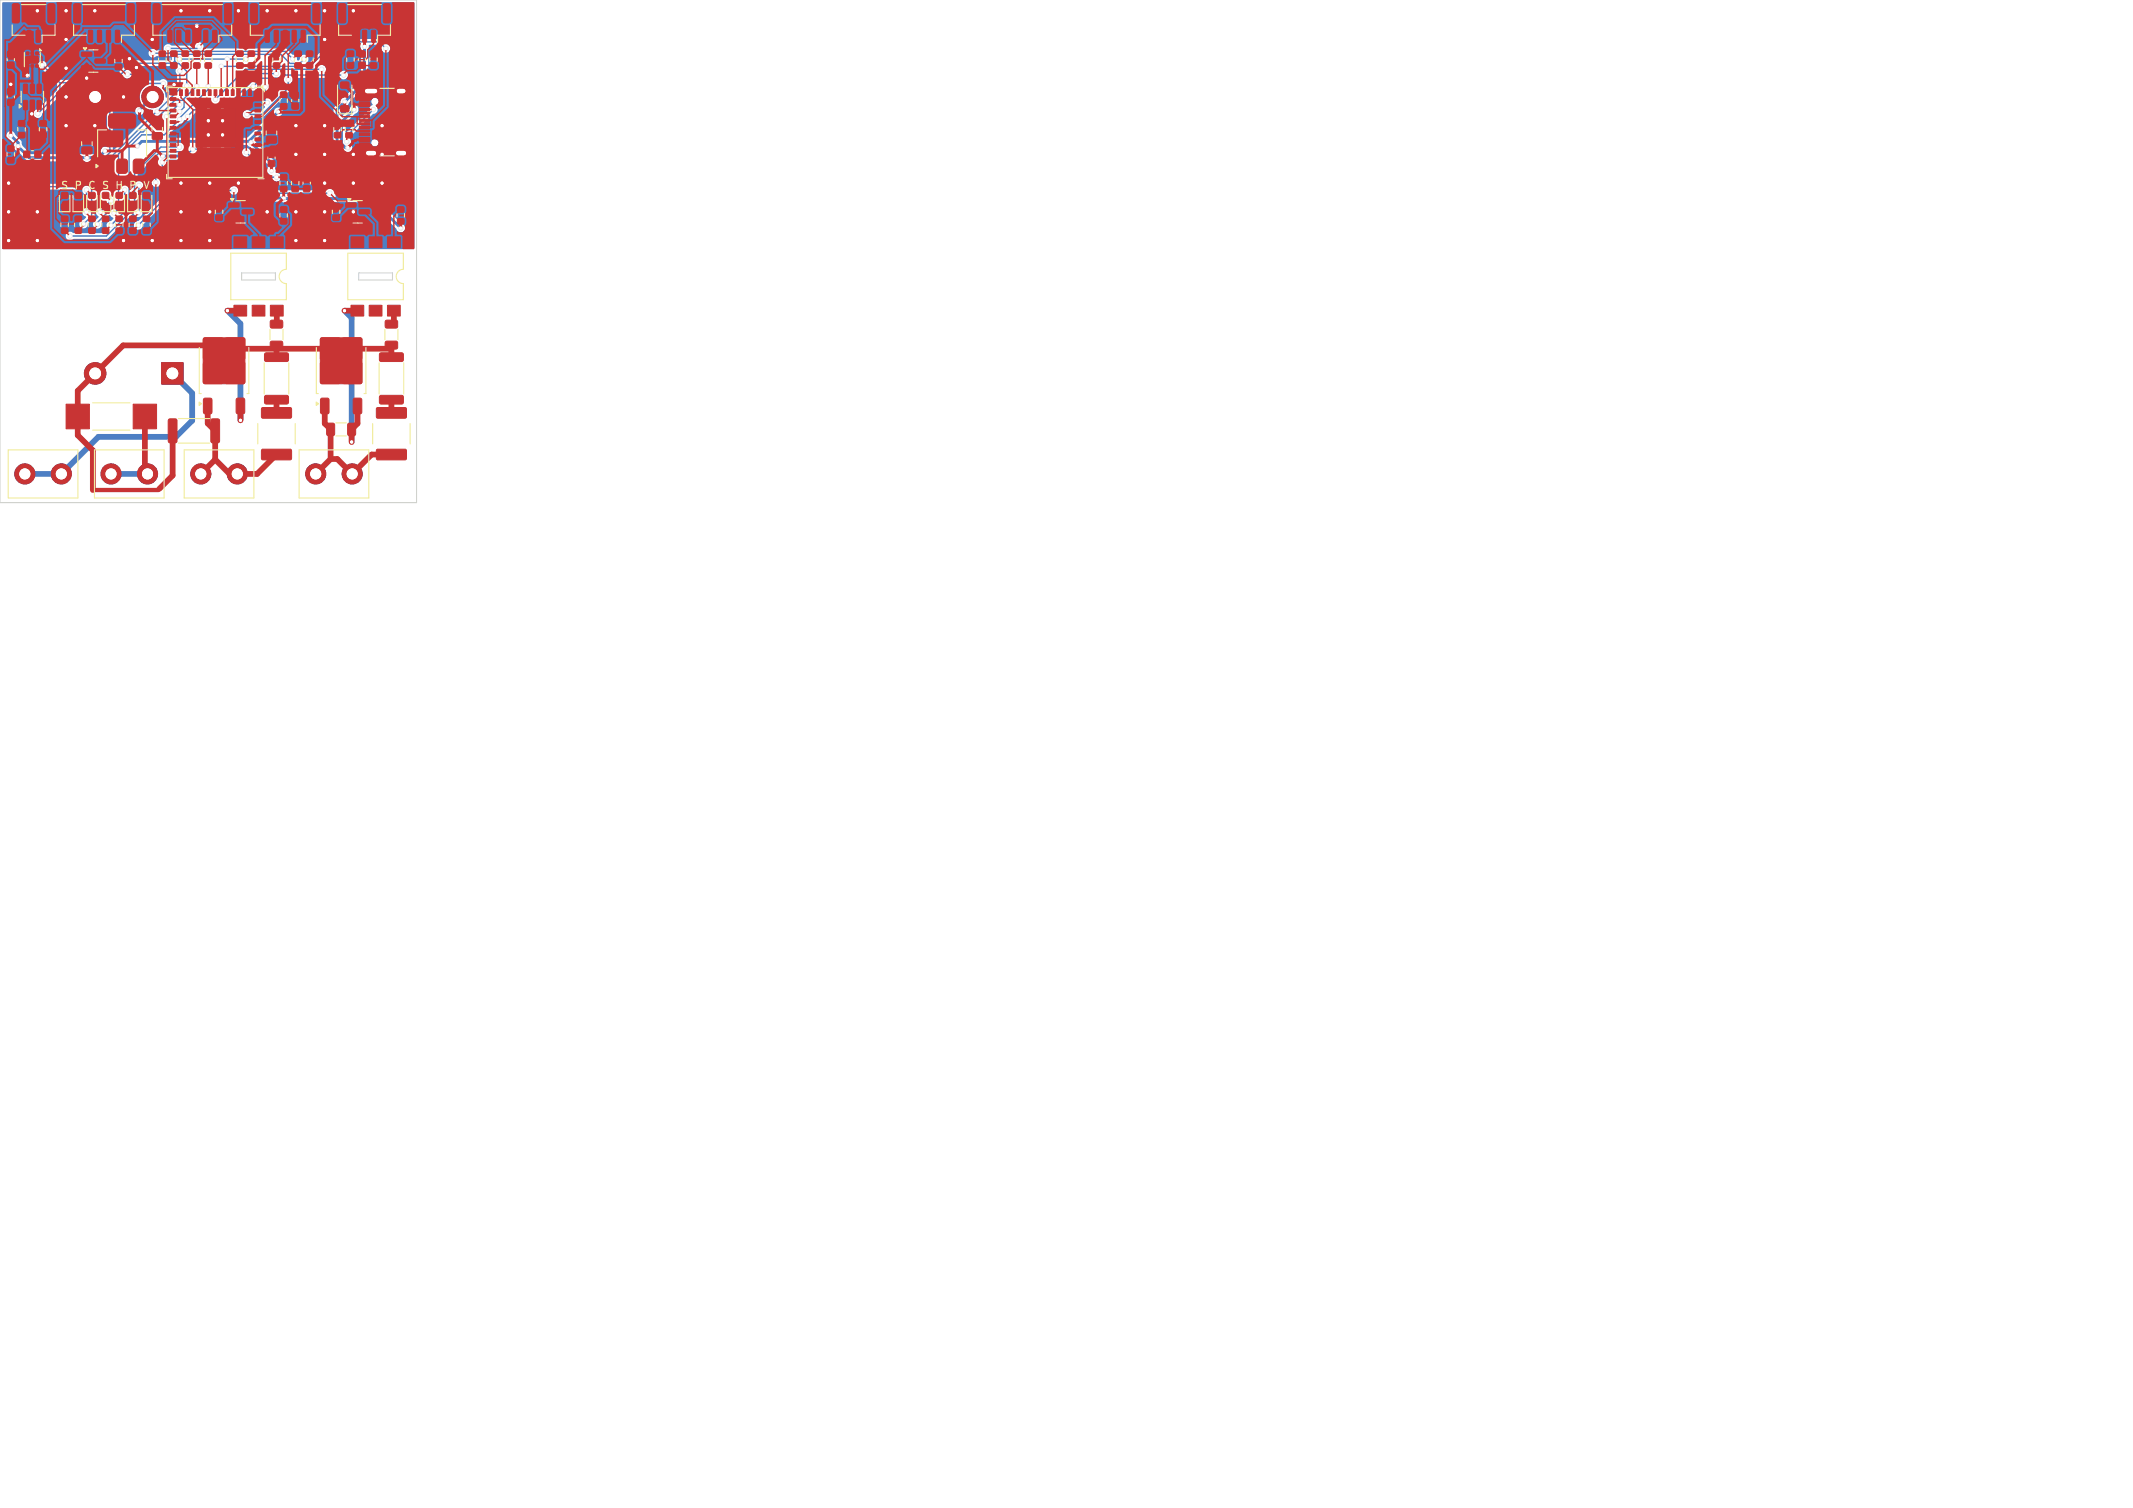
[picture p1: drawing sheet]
<svg xmlns="http://www.w3.org/2000/svg" width="297mm" height="210mm" viewBox="0 0 297 210" stroke-linecap="round" stroke-linejoin="round" font-family="sans-serif">
<defs><g id="words">
<g font-size="1.4" fill="#f2eda1">
<text x="8.4" y="26.5">S P</text>
<text x="19.8" y="26.5">V</text>
</g>
<g font-size="1.4" fill="#fff">
<text x="12.2" y="26.5">C</text>
<text x="14.1" y="26.5">S H P</text>
</g>
</g></defs>
<g fill="#4d7fc4" stroke="#4d7fc4" stroke-width=".14">
<path d="M22.5 50.5h3v3h-3z"/>
<circle cx="44" cy="66" r="1.4"/>
<circle cx="49" cy="66" r="1.4"/>
<circle cx="3.5" cy="66" r="1.4"/>
<circle cx="8.5" cy="66" r="1.4"/>
<circle cx="28" cy="66" r="1.4"/>
<circle cx="33" cy="66" r="1.4"/>
<circle cx="15.5" cy="66" r="1.4"/>
<circle cx="20.5" cy="66" r="1.4"/>
<circle cx="6" cy="26" r=".5"/>
<circle cx="13.2" cy="52" r="1.5"/>
<circle cx="13.2" cy="13.5" r="1.5"/>
<circle cx="21.2" cy="13.5" r="1.5"/>
</g>
<path d="M51.1 12.7h1.1M55.6 12.7h.6M51.3 21.3h.8M55.4 21.3h.9" fill="none" stroke="#4d7fc4" stroke-width="1"/>
<g fill="#ececec" stroke="#ececec" stroke-width=".14">
<circle cx="14.6" cy="21" r=".3"/>
<circle cx="35" cy="19.9" r=".3"/>
<circle cx="38.8" cy="15.6" r=".3"/>
<circle cx="1.5" cy="18.9" r=".3"/>
<circle cx="19.1" cy="20.3" r=".3"/>
<circle cx="12.1" cy="22" r=".3"/>
<circle cx="37.8" cy="23.8" r=".3"/>
<circle cx="2.5" cy="20.4" r=".3"/>
<circle cx="48" cy="14.2" r=".3"/>
<circle cx="19.4" cy="15.4" r=".3"/>
<circle cx="39.5" cy="27.6" r=".3"/>
<circle cx="22.6" cy="21.7" r=".3"/>
<circle cx="50.8" cy="6.5" r=".3"/>
<circle cx="55.8" cy="31.8" r=".3"/>
<circle cx="48.3" cy="19.7" r=".3"/>
<circle cx="52" cy="15.2" r=".3"/>
<circle cx="12.1" cy="10.9" r=".3"/>
<circle cx="1.5" cy="11.7" r=".3"/>
<circle cx="25.2" cy="33.5" r=".3"/>
<circle cx="25.2" cy="1.5" r=".3"/>
<circle cx="33.2" cy="1.5" r=".3"/>
<circle cx="37.2" cy="1.5" r=".3"/>
<circle cx="41.2" cy="33.5" r=".3"/>
<circle cx="29" cy="16.8" r=".3"/>
<circle cx="53.2" cy="21.5" r=".3"/>
<circle cx="9.2" cy="9.5" r=".3"/>
<circle cx="9.2" cy="13.5" r=".3"/>
<circle cx="29.2" cy="25.5" r=".3"/>
<circle cx="9.2" cy="17.5" r=".3"/>
<circle cx="5.2" cy="1.5" r=".3"/>
<circle cx="41.2" cy="17.5" r=".3"/>
<circle cx="19" cy="9.4" r=".3"/>
<circle cx="13.2" cy="17.5" r=".3"/>
<circle cx="5.2" cy="33.5" r=".3"/>
<circle cx="29.2" cy="33.5" r=".3"/>
<circle cx="1.2" cy="25.5" r=".3"/>
<circle cx="4.4" cy="15.9" r=".3"/>
<circle cx="29.2" cy="29.5" r=".3"/>
<circle cx="45.2" cy="1.5" r=".3"/>
<circle cx="3.8" cy="10.5" r=".3"/>
<circle cx="45.2" cy="29.5" r=".3"/>
<circle cx="45.2" cy="17.5" r=".3"/>
<circle cx="13.2" cy="1.5" r=".3"/>
<circle cx="9.2" cy="5.5" r=".3"/>
<circle cx="37.2" cy="29.5" r=".3"/>
<circle cx="41.2" cy="21.5" r=".3"/>
<circle cx="1.2" cy="29.5" r=".3"/>
<circle cx="9.2" cy="1.5" r=".3"/>
<circle cx="31" cy="18.8" r=".3"/>
<circle cx="17.2" cy="33.5" r=".3"/>
<circle cx="45.2" cy="5.5" r=".3"/>
<circle cx="45.2" cy="33.5" r=".3"/>
<circle cx="49.2" cy="1.5" r=".3"/>
<circle cx="1.2" cy="33.5" r=".3"/>
<circle cx="18" cy="8.2" r=".3"/>
<circle cx="41.2" cy="29.5" r=".3"/>
<circle cx="25.2" cy="25.5" r=".3"/>
<circle cx="29.2" cy="1.5" r=".3"/>
<circle cx="27.4" cy="3.7" r=".3"/>
<circle cx="25.2" cy="29.5" r=".3"/>
<circle cx="33.2" cy="25.5" r=".3"/>
<circle cx="41.2" cy="1.5" r=".3"/>
<circle cx="49.2" cy="25.5" r=".3"/>
<circle cx="49.2" cy="21.5" r=".3"/>
<circle cx="5.2" cy="29.5" r=".3"/>
<circle cx="21.2" cy="5.5" r=".3"/>
<circle cx="49.2" cy="29.5" r=".3"/>
<circle cx="24.2" cy="11.8" r=".3"/>
<circle cx="17.2" cy="13.5" r=".3"/>
<circle cx="21.2" cy="33.5" r=".3"/>
<circle cx="45.2" cy="25.5" r=".3"/>
<circle cx="53.2" cy="17.5" r=".3"/>
<circle cx="45.2" cy="21.5" r=".3"/>
<circle cx="29" cy="18.8" r=".3"/>
<circle cx="31" cy="16.8" r=".3"/>
<circle cx="53.2" cy="25.5" r=".3"/>
<circle cx="22.7" cy="11.6" r=".3"/>
<circle cx="17.7" cy="10.3" r=".3"/>
<circle cx="15.9" cy="29.7" r=".3"/>
<circle cx="5.3" cy="15.8" r=".3"/>
<circle cx="42.4" cy="8.2" r=".3"/>
<circle cx="26" cy="12" r=".3"/>
<circle cx="5.9" cy="9" r=".3"/>
<circle cx="21.3" cy="7.4" r=".3"/>
<circle cx="40.8" cy="8.2" r=".3"/>
<circle cx="27.4" cy="12" r=".3"/>
<circle cx="13.5" cy="31.2" r=".3"/>
<circle cx="25" cy="15.6" r=".3"/>
<circle cx="12.1" cy="29.5" r=".3"/>
<circle cx="11.6" cy="31.2" r=".3"/>
<circle cx="21.9" cy="15.5" r=".3"/>
<circle cx="25.1" cy="9.9" r=".3"/>
<circle cx="29" cy="12" r=".3"/>
<circle cx="15.4" cy="31.4" r=".3"/>
<circle cx="25" cy="16.6" r=".3"/>
<circle cx="15.5" cy="28" r=".3"/>
<circle cx="14" cy="29.6" r=".3"/>
<circle cx="19.2" cy="31.4" r=".3"/>
<circle cx="23.2" cy="16.2" r=".3"/>
<circle cx="22.6" cy="22.6" r=".3"/>
<circle cx="25" cy="14.6" r=".3"/>
<circle cx="32.6" cy="26.5" r=".3"/>
<circle cx="19.4" cy="25.8" r=".3"/>
<circle cx="19.2" cy="29.6" r=".3"/>
<circle cx="33.5" cy="58.5" r=".3"/>
<circle cx="31.7" cy="43.3" r=".3"/>
<circle cx="47.9" cy="10.5" r=".3"/>
<circle cx="35.3" cy="12" r=".3"/>
<circle cx="34.4" cy="15.9" r=".3"/>
<circle cx="40.1" cy="11.1" r=".3"/>
<circle cx="36.9" cy="12.1" r=".3"/>
<circle cx="37.2" cy="14.3" r=".3"/>
<circle cx="38.5" cy="10.2" r=".3"/>
<circle cx="26.1" cy="16.2" r=".3"/>
<circle cx="9.7" cy="32.9" r=".3"/>
<circle cx="25" cy="20.5" r=".3"/>
<circle cx="24.9" cy="8.2" r=".3"/>
<circle cx="34.3" cy="8.2" r=".3"/>
<circle cx="31.6" cy="8.2" r=".3"/>
<circle cx="23.4" cy="6.7" r=".3"/>
<circle cx="27.7" cy="6.5" r=".3"/>
<circle cx="30" cy="13.8" r=".3"/>
<circle cx="44.8" cy="9.6" r=".3"/>
<circle cx="53.7" cy="6.8" r=".3"/>
<circle cx="30.8" cy="9.2" r=".3"/>
<circle cx="34.3" cy="21.2" r=".3"/>
<circle cx="38.5" cy="24.7" r=".3"/>
<circle cx="26.8" cy="20.8" r=".3"/>
<circle cx="45.9" cy="26.9" r=".3"/>
<circle cx="21.7" cy="25.4" r=".3"/>
<circle cx="49" cy="61.6" r=".3"/>
<circle cx="48" cy="43.3" r=".3"/>
<circle cx="49.3" cy="15.2" r=".3"/>
<circle cx="48.4" cy="20.6" r=".3"/>
</g>
<g fill="none" stroke="#4d7fc4" stroke-width=".4">
<path d="M1.5 18.9l1 1v.5l1.6 1.6h9.6l.9-1M1.5 11.7h2.9M3.8 10.5h.6M12.1 10.9l-2.6-2.6h-4l-1.1 1.1v6.5M19 9.4h2.9l2.3 2.4M21.2 13.5l-1.8 1.8v.1M27.4 3.7h-4.9l-4.5 4.5M34.8 19.7h-15.1l-.6 .6M34.8 19.7l3 3v1.1M38.8 15.6l-4 3.9v.2M49.3 15.2l-1.7 1.8v3l.5 .6h.3M50.8 6.5v4.9l-3.9 3.9v12.3"/>
<path d="M51.7 12.7h4.2M22.6 21.7h8.1l5.9 5.9h15.1l4.1 4.2M51.7 21.3h4.2"/>
</g>
<path d="M24 52l2.8 2.8v3.8l-2.3 2.2h-10.8l-5.2 5.2h-5M31.7 43.3l1.8 1.8v13.4M48 43.3l1 1v17.3M15.5 66h5" fill="none" stroke="#4d7fc4" stroke-width=".8"/>
<g fill="none" stroke="#4d7fc4" stroke-width=".2">
<path d="M5.9 9l2.4 2.5M8.3 11.5h4.4l.2 .2h1.7l.7 .7v8.8l-4.8 4.8h-4.5M8.3 11.5v1.2l-3 3.1M17.7 10.3h1.4l1.3 1.4 .2-.1h2.1M21.3 7.4h2.3l.2-.2h15.9l1.1 1M24.3 8.5l.3 .3h.3l1.1 1.1v2.1M24.3 8.5l-.3 .3h-5.6l-3.4 3.4M24.9 8.2h9.4M25 14.6h-.2l-1.6 1.6M25.1 9.9v2.5l-12.3 12.2v5.5l-1.2 1.1M25.6 14h-1.3l-4.4 4.4h-.3l-3.1 3v6.7l-3 2.9v.2M27.4 12l-1.8 1.7v1.2l-.6 .7"/>
<path d="M27.7 6.5l-.2 .2h-4.1M29 12v.5l-4 3.9v.2l-2.1 2.2h-3.2l-1.7 1.7v8.4l-2.6 2.5M36.9 12.1v1.9l.3 .3M38.5 10.2h-2.4l-5 5.1h-4.1l-.9 .9M40.1 11.1h.1M40.1 11.1v1.2l-3.6 3.6h-2.1M42.4 8.2l-.7 .6h-1.3l-1.3-1.2h-14.4l-.4 .3v.6M44.8 9.6h-10.6l-4.2 4.2M47.9 10.5h-8.6l-.4 .4h-2.5l-1.1 1.1M52 15.2l-3.7 3.8v.7M53.7 6.8l-.9-1h-6.2l-3.4 3.4h-12.4M12 26.5l.1 3"/>
<path d="M15.5 28l-1.5 1.5v.1M17.4 26.5v1.7l-1.5 1.5M19.4 25.8v3.7l-.2 .1M21.7 25.4v-3.7l.6-.6h4.2l.3-.3h5l6.2 6.1h7.9M22.6 22.6v5.4l-3.4 3.4M22.6 26.5h10M25 20.5h-2.6l-3.7 3.6v4.8l-3.9 4h-5.1M34.3 21.2l3.5 3.5h.7"/>
</g>
<g fill="#4d7fc4">
<path d="M24.9 17.3a.79 .79 0 0 0 .7-.5l.2-.1a.64 .64 0 0 0 1-.6l.4-.4 4.1-.1 3.3-3.2 .1-.1a.64 .64 0 0 0 .7 .3 .64 .64 0 0 0 .5-.6l.3-.3h.2a.88 .88 0 0 0 .1 .9v1.5l.2 .5 .2 .3-.6 .6h-1.4a.63 .63 0 0 0-.9 0 .63 .63 0 0 0 0 .9 .63 .63 0 0 0 .9-.1h1.8l3.8-3.8v-.9l.3-.7h6.5a.63 .63 0 0 0 1 0 .63 .63 0 0 0 0-.9 .63 .63 0 0 0-1 .1h-1.8l-.2-.2a.63 .63 0 0 0-.2-.8 .63 .63 0 0 0-.8 .1h-.3l-.1-.2 2.9-2.8h3.2l.2 .1 .1 .5-.1 4.4-2.3 2.4-.3 .2-1.2 1.3v11.2l-.2 .1a.79 .79 0 0 0-.8 .1h-7.3l-6-6.1a.13 .13 0 0 1-.1-.1 .13 .13 0 0 1 .1-.1h2.4l.4 .3 2.4 2.4v.5h-.2l-2.2-2.2a.62 .62 0 0 0-.6-.6 .62 .62 0 0 0-.6 .7 .62 .62 0 0 0 .7 .6l3.1 3.1 .6 .1a.63 .63 0 0 0 1-.3 .63 .63 0 0 0-.7-.8l-.2-1.6-2.6-2.6-.1-.2 3.4-3.4a.61 .61 0 0 0 .3-1.1 .61 .61 0 0 0-1 .3l-3.8 3.8h-11.1l-.1-.2z"/>
<path d="M15.7 12.1l1.4-1.4 .2 .1a.68 .68 0 0 0 .9-.1l.7 .1 1.2 1.2a2.12 2.12 0 0 0-.5 2.4l-.5 .5a.62 .62 0 0 0 .1 1.1 .62 .62 0 0 0 .9-.6l.3-.3 .8 .2 .1 .1-5.4 5.4h-.2z"/>
<path d="M18.1 9.7l.5-.5 5.7-.1 .3 .2v.1a.67 .67 0 0 0 0 1v1.8l-1.4 1.4h-.1l-.1-.6-.3-.7a.64 .64 0 0 0 .6-.9 .64 .64 0 0 0-1.1-.2h-1.7l-1.2-1.2-1.1-.1-.2-.1z"/>
<path d="M.3 .4l57.3-.1 .1 34.3-.1 .1h-57.2l-.1-.1v-15.7h.6a.69 .69 0 0 0 .5 .6l.6 .6a.66 .66 0 0 0 .4 .9l1.6 1.5h7.7l.4 .1 1.1-.1h.1v.2l-3 2.9h-3.6a.81 .81 0 0 0-1.2-.1 .81 .81 0 0 0 .1 1.2 .81 .81 0 0 0 1.2-.3h3.9l1.5-1.5 .2 .1v.8l-.2 .1a.63 .63 0 0 0-.7 .3 .63 .63 0 0 0 .1 .8v2.1a.64 .64 0 0 0 .4 1.1v.1l-.3 .3a.63 .63 0 0 0-.7 .6 .63 .63 0 0 0 .7 .6 .63 .63 0 0 0 .6-.7l.8-.8 .1-.6h.1l.4 .5-.4 .5a.61 .61 0 0 0-.3 .8 .61 .61 0 0 0 .8 .3 .61 .61 0 0 0 .3-.8l1.1-1.1 .6 .5-.3 .4a.66 .66 0 0 0-.6 .5 .66 .66 0 0 0 .2 .7l-.5 .5-4.4-.1a.62 .62 0 0 0-.9 .1 .62 .62 0 0 0 .1 .9 .62 .62 0 0 0 .8-.1h4.7l3.6-3.5h.2a.61 .61 0 0 0 .8 .4 .61 .61 0 0 0 .3-.9v-3a.62 .62 0 0 0 .1-.8 .62 .62 0 0 0-.7-.3v-.9l1.9-2 .2 .1v2.5a.63 .63 0 0 0-.1 .9 .63 .63 0 0 0 .8 .2l.2 .1v1.8l-2.9 2.8a.63 .63 0 0 0-.7 .6 .63 .63 0 0 0 .7 .7 .63 .63 0 0 0 .6-.7l3-3 .2-1.4h9a.62 .62 0 0 0 .9 0 .62 .62 0 0 0-.1-.9 .62 .62 0 0 0-.8 .1h-9.1v-3l.2-.4v-.4l.1-.1 7.2 .1 5.7 5.6 .2 .2h2.7l.4 .1h12l3.7 3.7a.61 .61 0 0 0 1.1 .3 .61 .61 0 0 0-.4-1.1l-4-3.9-4.5-.1 .1-6.3h.1l.5 .3a.65 .65 0 0 0 .9-.2 .65 .65 0 0 0-.2-.9h2.9v.1a.51 .51 0 0 0 .9 .1 .51 .51 0 0 0-.3-.8 .51 .51 0 0 0-.6 .6h-2.9l.1-.4-.2-.4 3.2-3.3a.68 .68 0 0 0 .7-.5 .68 .68 0 0 0-.3-.7 .52 .52 0 0 0 .4-.7 .52 .52 0 0 0-.6-.4 .52 .52 0 0 0-.4 .7l.2 .3a.86 .86 0 0 0-.6 .7l-3 3.1h-.2v-.1v-1.1l1.3-1.3a.62 .62 0 0 0 .3-1.1 .62 .62 0 0 0-1 .3l-1.1 1.1h-.1v-.8l.6-.6 .3-.2 .2-.3 2.6-2.7 .1-4.8 .1-.5 1.2-.1 .5 .5a.63 .63 0 0 0 .6 .7 .63 .63 0 0 0 .6-.7 .63 .63 0 0 0-.6-.6l-.8-.7h-6.4l-3.4 3.4h-.3v-.1a.63 .63 0 0 0-.2-1 .63 .63 0 0 0-.9 .6l-.2 .1h-.1a.68 .68 0 0 0-.7-.8l-.9-.8h-11.3l-.2-.2a.61 .61 0 0 0-.4-.7 .61 .61 0 0 0-.8 .4h-3.3a.62 .62 0 0 0-.7-.1 .62 .62 0 0 0-.3 .7l-1.1 .1a.62 .62 0 0 0-.9 0 .62 .62 0 0 0 .1 .9 .62 .62 0 0 0 .9-.1h2l.1 .1v.4l-.1 .1h-5.5l-3.3 3.1-.4-.2h-1.4l-.4-.2h-4.2l-2.1-2a.63 .63 0 0 0-.6-.7 .63 .63 0 0 0-.7 .7 .63 .63 0 0 0 .7 .6l2 2v.8l-2.6 2.7a.62 .62 0 0 0-.6 .7 .62 .62 0 0 0 .7 .5 .62 .62 0 0 0 .5-.6l2.8-2.8 .1-1.1h3.7l.4 .2h1.5l.5 .6v7.6l-.1 .1a.6 .6 0 0 0-.7 .5l-.7 .6h-.9l-.4-.1-.4 .1h-7.4l-1.2-1.2-.2-.7-.8-.9a.61 .61 0 0 0-.7-.4 .61 .61 0 0 0-.5 .6h-.6z"/>
</g>
<g fill="#fff" stroke="#fff" stroke-width=".14">
<circle cx="14.6" cy="21" r=".15"/>
<circle cx="35" cy="19.9" r=".15"/>
<circle cx="38.8" cy="15.6" r=".15"/>
<circle cx="1.5" cy="18.9" r=".15"/>
<circle cx="19.1" cy="20.3" r=".15"/>
<circle cx="12.1" cy="22" r=".15"/>
<circle cx="37.8" cy="23.8" r=".15"/>
<circle cx="2.5" cy="20.4" r=".15"/>
<circle cx="48" cy="14.2" r=".15"/>
<circle cx="19.4" cy="15.4" r=".15"/>
<circle cx="39.5" cy="27.6" r=".15"/>
<circle cx="22.6" cy="21.7" r=".15"/>
<circle cx="50.8" cy="6.5" r=".15"/>
<circle cx="55.8" cy="31.8" r=".15"/>
<circle cx="48.3" cy="19.7" r=".15"/>
<circle cx="52" cy="15.2" r=".15"/>
<circle cx="12.1" cy="10.9" r=".15"/>
<circle cx="1.5" cy="11.7" r=".15"/>
<circle cx="25.2" cy="33.5" r=".15"/>
<circle cx="25.2" cy="1.5" r=".15"/>
<circle cx="33.2" cy="1.5" r=".15"/>
<circle cx="37.2" cy="1.5" r=".15"/>
<circle cx="41.2" cy="33.5" r=".15"/>
<circle cx="29" cy="16.8" r=".15"/>
<circle cx="53.2" cy="21.5" r=".15"/>
<circle cx="9.2" cy="9.5" r=".15"/>
<circle cx="9.2" cy="13.5" r=".15"/>
<circle cx="29.2" cy="25.5" r=".15"/>
<circle cx="9.2" cy="17.5" r=".15"/>
<circle cx="5.2" cy="1.5" r=".15"/>
<circle cx="41.2" cy="17.5" r=".15"/>
<circle cx="19" cy="9.4" r=".15"/>
<circle cx="13.2" cy="17.5" r=".15"/>
<circle cx="5.2" cy="33.5" r=".15"/>
<circle cx="29.2" cy="33.5" r=".15"/>
<circle cx="1.2" cy="25.5" r=".15"/>
<circle cx="4.4" cy="15.9" r=".15"/>
<circle cx="29.2" cy="29.5" r=".15"/>
<circle cx="45.2" cy="1.5" r=".15"/>
<circle cx="3.8" cy="10.5" r=".15"/>
<circle cx="45.2" cy="29.5" r=".15"/>
<circle cx="45.2" cy="17.5" r=".15"/>
<circle cx="13.2" cy="1.5" r=".15"/>
<circle cx="9.2" cy="5.5" r=".15"/>
<circle cx="37.2" cy="29.5" r=".15"/>
<circle cx="41.2" cy="21.5" r=".15"/>
<circle cx="1.2" cy="29.5" r=".15"/>
<circle cx="9.2" cy="1.5" r=".15"/>
<circle cx="31" cy="18.8" r=".15"/>
<circle cx="17.2" cy="33.5" r=".15"/>
<circle cx="45.2" cy="5.5" r=".15"/>
<circle cx="45.2" cy="33.5" r=".15"/>
<circle cx="49.2" cy="1.5" r=".15"/>
<circle cx="1.2" cy="33.5" r=".15"/>
<circle cx="18" cy="8.2" r=".15"/>
<circle cx="41.2" cy="29.5" r=".15"/>
<circle cx="25.2" cy="25.5" r=".15"/>
<circle cx="29.2" cy="1.5" r=".15"/>
<circle cx="27.4" cy="3.7" r=".15"/>
<circle cx="25.2" cy="29.5" r=".15"/>
<circle cx="33.2" cy="25.5" r=".15"/>
<circle cx="41.2" cy="1.5" r=".15"/>
<circle cx="49.2" cy="25.5" r=".15"/>
<circle cx="49.2" cy="21.5" r=".15"/>
<circle cx="5.2" cy="29.5" r=".15"/>
<circle cx="21.2" cy="5.5" r=".15"/>
<circle cx="49.2" cy="29.5" r=".15"/>
<circle cx="24.2" cy="11.8" r=".15"/>
<circle cx="17.2" cy="13.5" r=".15"/>
<circle cx="21.2" cy="33.5" r=".15"/>
<circle cx="45.2" cy="25.5" r=".15"/>
<circle cx="53.2" cy="17.5" r=".15"/>
<circle cx="45.2" cy="21.5" r=".15"/>
<circle cx="29" cy="18.8" r=".15"/>
<circle cx="31" cy="16.8" r=".15"/>
<circle cx="53.2" cy="25.5" r=".15"/>
<circle cx="22.7" cy="11.6" r=".15"/>
<circle cx="17.7" cy="10.3" r=".15"/>
<circle cx="15.9" cy="29.7" r=".15"/>
<circle cx="5.3" cy="15.8" r=".15"/>
<circle cx="42.4" cy="8.2" r=".15"/>
<circle cx="26" cy="12" r=".15"/>
<circle cx="5.9" cy="9" r=".15"/>
<circle cx="21.3" cy="7.4" r=".15"/>
<circle cx="40.8" cy="8.2" r=".15"/>
<circle cx="27.4" cy="12" r=".15"/>
<circle cx="13.5" cy="31.2" r=".15"/>
<circle cx="25" cy="15.6" r=".15"/>
<circle cx="12.1" cy="29.5" r=".15"/>
<circle cx="11.6" cy="31.2" r=".15"/>
<circle cx="21.9" cy="15.5" r=".15"/>
<circle cx="25.1" cy="9.9" r=".15"/>
<circle cx="29" cy="12" r=".15"/>
<circle cx="15.4" cy="31.4" r=".15"/>
<circle cx="25" cy="16.6" r=".15"/>
<circle cx="15.5" cy="28" r=".15"/>
<circle cx="14" cy="29.6" r=".15"/>
<circle cx="19.2" cy="31.4" r=".15"/>
<circle cx="23.2" cy="16.2" r=".15"/>
<circle cx="22.6" cy="22.6" r=".15"/>
<circle cx="25" cy="14.6" r=".15"/>
<circle cx="32.6" cy="26.5" r=".15"/>
<circle cx="19.4" cy="25.8" r=".15"/>
<circle cx="19.2" cy="29.6" r=".15"/>
<circle cx="33.5" cy="58.5" r=".15"/>
<circle cx="31.7" cy="43.3" r=".15"/>
<circle cx="47.9" cy="10.5" r=".15"/>
<circle cx="35.3" cy="12" r=".15"/>
<circle cx="34.4" cy="15.9" r=".15"/>
<circle cx="40.1" cy="11.1" r=".15"/>
<circle cx="36.9" cy="12.1" r=".15"/>
<circle cx="37.2" cy="14.3" r=".15"/>
<circle cx="38.5" cy="10.2" r=".15"/>
<circle cx="26.1" cy="16.2" r=".15"/>
<circle cx="9.7" cy="32.9" r=".15"/>
<circle cx="25" cy="20.5" r=".15"/>
<circle cx="24.9" cy="8.2" r=".15"/>
<circle cx="34.3" cy="8.2" r=".15"/>
<circle cx="31.6" cy="8.2" r=".15"/>
<circle cx="23.4" cy="6.7" r=".15"/>
<circle cx="27.7" cy="6.5" r=".15"/>
<circle cx="30" cy="13.8" r=".15"/>
<circle cx="44.8" cy="9.6" r=".15"/>
<circle cx="53.7" cy="6.8" r=".15"/>
<circle cx="30.8" cy="9.2" r=".15"/>
<circle cx="34.3" cy="21.2" r=".15"/>
<circle cx="38.5" cy="24.7" r=".15"/>
<circle cx="26.8" cy="20.8" r=".15"/>
<circle cx="45.9" cy="26.9" r=".15"/>
<circle cx="21.7" cy="25.4" r=".15"/>
<circle cx="49" cy="61.6" r=".15"/>
<circle cx="48" cy="43.3" r=".15"/>
<circle cx="49.3" cy="15.2" r=".15"/>
<circle cx="48.4" cy="20.6" r=".15"/>
<circle cx="44" cy="66" r=".7"/>
<circle cx="49" cy="66" r=".7"/>
<circle cx="52.2" cy="19.9" r=".3"/>
<circle cx="52.2" cy="14.1" r=".3"/>
<circle cx="3.5" cy="66" r=".7"/>
<circle cx="8.5" cy="66" r=".7"/>
<circle cx="28" cy="66" r=".7"/>
<circle cx="33" cy="66" r=".7"/>
<circle cx="15.5" cy="66" r=".7"/>
<circle cx="20.5" cy="66" r=".7"/>
<circle cx="24" cy="52" r=".75"/>
<circle cx="13.2" cy="52" r=".75"/>
<circle cx="13.2" cy="13.5" r=".75"/>
<circle cx="21.2" cy="13.5" r=".75"/>
</g>
<path d="M51.1 12.7h1.1M55.6 12.7h.6M51.3 21.3h.8M55.4 21.3h.9" fill="none" stroke="#fff" stroke-width=".6"/>
<g fill="#c83434" stroke="#c83434" stroke-width=".14">
<path d="M36.9 49.2l.2-.1h2.9l.2 .3v.8l-.3 .1h-2.9l-.2-.2z"/>
<path d="M36.9 55.1l.2-.1 2.9 .1 .2 .2v.8l-.3 .2h-2.9l-.2-.3z"/>
<path d="M39.1 30.5h.8v.7h-.8z"/>
<path d="M39.1 28.8h.8v.7h-.8z"/>
<path d="M51.8 4.2h.4l.1 .1v1.5l-.1 .1-.5-.1z"/>
<path d="M50.5 4.2h.4l.1 .1 .1 1.5-.1 .1-.5-.1z"/>
<path d="M49.3 4.2h.4l.1 .1v1.5l-.1 .1-.5-.1z"/>
<path d="M53.4 .6l.7-.1 .2 .2 .1 2.2-.2 .3h-.6l-.2-.2z"/>
<path d="M47.2 .6l.7-.1 .2 .2 .1 2.2-.2 .3h-.6l-.2-.2z"/>
<path d="M48.2 28.3h1.3l.1 .5-.2 .1-1.2-.1-.1-.1z"/>
<path d="M48.2 30.2h1.3l.1 .5-.2 .1-1.2-.1-.1-.1z"/>
<path d="M50 29.2h1.4l.1 .5-.2 .1h-1.2l-.1-.2z"/>
<path d="M37.6 33h1.8v1.5h-1.8z"/>
<path d="M35.1 33h1.8v1.5h-1.8z"/>
<path d="M32.6 33h1.7v1.5h-1.7z"/>
<path d="M32.6 42.5h1.7v1.5h-1.7z"/>
<path d="M35.1 42.5h1.8v1.5h-1.8z"/>
<path d="M37.6 42.5h1.8v1.5h-1.8z"/>
<path d="M20 28.4h.8v.8h-.8z"/>
<path d="M20 26.8h.8v.8h-.8z"/>
<path d="M31.9 28.3h1.3l.1 .5-.1 .1-1.3-.1-.1-.1z"/>
<path d="M31.9 30.2h1.3l.1 .5-.1 .1-1.3-.1-.1-.1z"/>
<path d="M33.7 29.2h1.4l.1 .5-.2 .1h-1.2l-.1-.2z"/>
<path d="M39.1 14.5h.8v.7h-.8z"/>
<path d="M39.1 12.8h.8v.7h-.8z"/>
<path d="M18.6 56.3h3.2v3.4h-3.2z"/>
<path d="M9.2 56.3h3.2v3.4h-3.2z"/>
<path d="M10.5 31.8h.8v.7h-.8z"/>
<path d="M10.5 30.1h.8v.7h-.8z"/>
<path d="M1.1 8.7h.8v.8h-.8z"/>
<path d="M1.1 7.1h.8v.8h-.8z"/>
<path d="M34.6 8.8h.8v.7h-.8z"/>
<path d="M34.6 7.1h.8v.7h-.8z"/>
<path d="M33 8.8h.8v.7h-.8z"/>
<path d="M33 7.1h.8v.7h-.8z"/>
<path d="M2.6 18.5h.8v.7h-.8z"/>
<path d="M2.6 16.8h.8v.7h-.8z"/>
<path d="M14.3 28.4h.8v.8h-.8z"/>
<path d="M14.3 26.8h.8v.8h-.8z"/>
<path d="M12.4 31.8h.8v.7h-.8z"/>
<path d="M12.4 30.1h.8v.7h-.8z"/>
<path d="M54 33h1.7v1.5h-1.7z"/>
<path d="M51.4 33h1.8v1.5h-1.8z"/>
<path d="M48.9 33h1.7v1.5h-1.7z"/>
<path d="M48.9 42.5h1.7v1.5h-1.7z"/>
<path d="M51.4 42.5h1.8v1.5h-1.8z"/>
<path d="M54 42.5h1.7v1.5h-1.7z"/>
<path d="M23.8 8.8h.8v.7h-.8z"/>
<path d="M23.8 7.1h.8v.7h-.8z"/>
<path d="M35.5 21.6h.8v.4h-.8z"/>
<path d="M35.5 20.8h.8v.4h-.8z"/>
<path d="M35.5 20h.8v.4h-.8z"/>
<path d="M35.5 19.2h.8v.4h-.8z"/>
<path d="M35.5 18.4h.8v.4h-.8z"/>
<path d="M35.5 17.6h.8v.4h-.8z"/>
<path d="M35.5 16.8h.8v.4h-.8z"/>
<path d="M35.5 16h.8v.4h-.8z"/>
<path d="M35.5 15.2h.8v.4h-.8z"/>
<path d="M35.5 14.4h.8v.4h-.8z"/>
<path d="M35.5 13.6h.8v.4h-.8z"/>
<path d="M34.6 12.5h.4v.8h-.4z"/>
<path d="M33.8 12.5h.4v.8h-.4z"/>
<path d="M33 12.5h.4v.8h-.4z"/>
<path d="M32.2 12.5h.4v.8h-.4z"/>
<path d="M31.4 12.5h.4v.8h-.4z"/>
<path d="M30.6 12.5h.4v.8h-.4z"/>
<path d="M29.8 12.5h.4v.8h-.4z"/>
<path d="M29 12.5h.4v.8h-.4z"/>
<path d="M28.2 12.5h.4v.8h-.4z"/>
<path d="M27.4 12.5h.4v.8h-.4z"/>
<path d="M26.6 12.5h.4v.8h-.4z"/>
<path d="M25.8 12.5h.4v.8h-.4z"/>
<path d="M25 12.5h.4v.8h-.4z"/>
<path d="M23.7 13.6h.8v.4h-.8z"/>
<path d="M23.7 14.4h.8v.4h-.8z"/>
<path d="M23.7 15.2h.8v.4h-.8z"/>
<path d="M23.7 16h.8v.4h-.8z"/>
<path d="M23.7 16.8h.8v.4h-.8z"/>
<path d="M23.7 17.6h.8v.4h-.8z"/>
<path d="M23.7 18.4h.8v.4h-.8z"/>
<path d="M23.7 19.2h.8v.4h-.8z"/>
<path d="M23.7 20h.8v.4h-.8z"/>
<path d="M23.7 20.8h.8v.4h-.8z"/>
<path d="M23.7 21.6h.8v.4h-.8z"/>
<path d="M25 22.3h.4v.8h-.4z"/>
<path d="M25.8 22.3h.4v.8h-.4z"/>
<path d="M26.6 22.3h.4v.8h-.4z"/>
<path d="M27.4 22.3h.4v.8h-.4z"/>
<path d="M28.2 22.3h.4v.8h-.4z"/>
<path d="M29 22.3h.4v.8h-.4z"/>
<path d="M29.8 22.3h.4v.8h-.4z"/>
<path d="M30.6 22.3h.4v.8h-.4z"/>
<path d="M31.4 22.3h.4v.8h-.4z"/>
<path d="M32.2 22.3h.4v.8h-.4z"/>
<path d="M33 22.3h.4v.8h-.4z"/>
<path d="M33.8 22.3h.4v.8h-.4z"/>
<path d="M34.6 22.3h.4v.8h-.4z"/>
<path d="M31.2 19.1h1.5v.8l-.6 .6h-.9z"/>
<path d="M31.2 17.1h1.5v1.4h-1.5z"/>
<path d="M31.2 15.1h1.5v1.4h-1.5z"/>
<path d="M29.3 19.1h1.4v1.4h-1.4z"/>
<path d="M29.3 17.1h1.4v1.4h-1.4z"/>
<path d="M29.3 15.1h1.4v1.4h-1.4z"/>
<path d="M27.3 19.1h1.5v1.4h-1.5z"/>
<path d="M27.3 17.1h1.5v1.4h-1.5z"/>
<path d="M27.3 15.1h1.5v1.4h-1.5z"/>
<path d="M23.7 22.4h.7v.7h-.7z"/>
<path d="M23.7 12.5h.7v.7h-.7z"/>
<path d="M35.6 12.5h.7v.7h-.7z"/>
<path d="M35.6 22.4h.7v.7h-.7z"/>
<path d="M16.1 4.2h.4l.1 .1 .1 1.5-.1 .1-.5-.1z"/>
<path d="M14.8 4.2h.5l.1 .1v1.5l-.1 .1-.5-.1z"/>
<path d="M13.6 4.2h.4l.1 .1 .1 1.5-.1 .1-.5-.1z"/>
<path d="M12.3 4.2h.5l.1 .1v1.5l-.1 .1-.5-.1z"/>
<path d="M17.8 .6l.7-.1 .2 .2v2.2l-.1 .3h-.6l-.3-.2z"/>
<path d="M10.3 .6l.7-.1 .2 .2 .1 2.2-.2 .3h-.6l-.2-.2z"/>
<path d="M50 19.9h1.5v.7h-1.5z"/>
<path d="M50 19.2h1.5v.6h-1.5z"/>
<path d="M50 18.1h1.5v.3h-1.5z"/>
<path d="M50 17.1h1.5v.3h-1.5z"/>
<path d="M50 16.6h1.5v.3h-1.5z"/>
<path d="M50 15.6h1.5v.3h-1.5z"/>
<path d="M50 14.2h1.5v.7h-1.5z"/>
<path d="M50 13.5h1.5v.6h-1.5z"/>
<path d="M50 15.1h1.5v.3h-1.5z"/>
<path d="M50 16.1h1.5v.3h-1.5z"/>
<path d="M50 17.6h1.5v.3h-1.5z"/>
<path d="M50 18.6h1.5v.3h-1.5z"/>
<path d="M37.1 19h1.3l.1 .2v.6l-.2 .1h-1.1l-.1-.2z"/>
<path d="M37.1 17.1h1.3l.1 .2v.6l-.2 .2-1.1-.1-.1-.2z"/>
<path d="M8.6 28.4h.8v.8h-.8z"/>
<path d="M8.6 26.8h.8v.8h-.8z"/>
<path d="M28.4 55.5l.9-.1 .2 .2v1.8l-.1 .2h-.8l-.3-.1z"/>
<path d="M28.4 50.5l.2-.1 2.4 .1v.1v2.8h-.2h-2.4l-.1-.2z"/>
<path d="M31.4 50.5l.2-.1 2.4 .1 .1 .1-.1 2.8h-.1h-2.5l-.1-.2z"/>
<path d="M28.4 47.1l.2-.1h5.3l.1 .1 .1 .2v5.9l-.1 .2h-.1h-5.3h-.2l-.1-.2v-5.9z"/>
<path d="M28.4 47.1l.2-.1 2.4 .1v.2v2.7l-.2 .1-2.4-.1-.1-.2z"/>
<path d="M31.4 47.1l.2-.1 2.4 .1 .1 .2-.1 2.7-.1 .1-2.5-.1-.1-.2z"/>
<path d="M33 55.5l.8-.1 .3 .2v1.8l-.2 .2h-.8l-.2-.1z"/>
<path d="M48.5 59l.8-.1 .2 .2v1.3l-.1 .3h-.8l-.2-.2z"/>
<path d="M45.5 59l.8-.1 .3 .2v1.3l-.2 .3h-.7l-.2-.2z"/>
<path d="M42 4.2h.4l.1 .1v1.5l-.1 .1-.5-.1z"/>
<path d="M40.7 4.2h.4l.1 .1 .1 1.5-.1 .1-.5-.1z"/>
<path d="M39.5 4.2h.4l.1 .1v1.5l-.1 .1-.5-.1z"/>
<path d="M38.2 4.2h.4l.1 .1 .1 1.5-.1 .1-.5-.1z"/>
<path d="M37 4.2h.4l.1 .1v1.5l-.1 .1-.5-.1z"/>
<path d="M43.6 .6l.7-.1 .2 .2 .1 2.2-.2 .3h-.6l-.2-.2z"/>
<path d="M34.9 .6l.7-.1 .2 .2 .1 2.2-.2 .3h-.6l-.2-.2z"/>
<path d="M30.1 30h.8v.7h-.8z"/>
<path d="M30.1 28.3h.8v.7h-.8z"/>
<path d="M12.4 28.4h.8v.8h-.8z"/>
<path d="M12.4 26.8h.8v.8h-.8z"/>
<path d="M53.7 47.6l1.5-.1 .2 .2v.8l-.3 .1h-1.3l-.2-.2z"/>
<path d="M53.7 44.6h1.5l.2 .2v.7l-.3 .2h-1.3l-.2-.2z"/>
<path d="M42.3 25.9h.8v.8h-.8z"/>
<path d="M42.3 24.3h.8v.8h-.8z"/>
<path d="M3.3 21.1h.8v.8h-.8z"/>
<path d="M4.9 21.1h.8v.8h-.8z"/>
<path d="M5.6 18.5h.8v.7h-.8z"/>
<path d="M5.6 16.8h.8v.7h-.8z"/>
<path d="M55.4 30.5h.8v.7h-.8z"/>
<path d="M55.4 28.8h.8v.7h-.8z"/>
<path d="M46.6 18.5h.8v.7h-.8z"/>
<path d="M46.6 16.8h.8v.7h-.8z"/>
<path d="M36.5 56.8h4l.1 .2v1.1l-.2 .2-3.9-.1-.1-.2z"/>
<path d="M36.5 62.6h4l.1 .2v1.1l-.2 .1h-3.9l-.1-.2z"/>
<path d="M50 8.7h.8v.8h-.8z"/>
<path d="M50 7.1h.8v.8h-.8z"/>
<path d="M48.4 8.8h.8v.7h-.8z"/>
<path d="M48.4 7.1h.8v.7h-.8z"/>
<path d="M18.1 31.8h.8v.7h-.8z"/>
<path d="M18.1 30.1h.8v.7h-.8z"/>
<path d="M23.5 58.4l.9-.1 .2 .2v2.9l-.1 .3h-.8l-.3-.2v-2.9z"/>
<path d="M29.4 58.4l.9-.1 .3 .2v2.9l-.2 .3h-.8l-.2-.2-.1-2.9z"/>
<path d="M11.4 7.3h1.3l.1 .5-.2 .1-1.2-.1-.1-.1z"/>
<path d="M11.4 9.2h1.3l.1 .5-.2 .1-1.2-.1-.1-.1z"/>
<path d="M13.2 8.2h1.4l.1 .5-.2 .1h-1.2l-.1-.2z"/>
<path d="M40.7 14.4h.8v.8h-.8z"/>
<path d="M40.7 12.8h.8v.8h-.8z"/>
<path d="M16.2 31.8h.8v.7h-.8z"/>
<path d="M16.2 30.1h.8v.7h-.8z"/>
<path d="M1.1 13.9h.8v.8h-.8z"/>
<path d="M1.1 12.3h.8v.8h-.8z"/>
<path d="M52.5 56.8h4l.1 .2v1.1l-.2 .2-3.9-.1-.1-.2z"/>
<path d="M52.5 62.6h4l.1 .2v1.1l-.2 .1h-3.9l-.1-.2z"/>
<path d="M20 31.8h.8v.7h-.8z"/>
<path d="M20 30.1h.8v.7h-.8z"/>
<path d="M52.9 49.2l.2-.1h2.9l.2 .3v.8l-.3 .1h-2.9l-.2-.2z"/>
<path d="M52.9 55.1l.2-.1 2.9 .1 .2 .2v.8l-.3 .2h-2.9l-.2-.3z"/>
<path d="M48.2 18.5h.8v.7h-.8z"/>
<path d="M48.2 16.8h.8v.7h-.8z"/>
<path d="M16.2 28.4h.8v.8h-.8z"/>
<path d="M16.2 26.8h.8v.8h-.8z"/>
<path d="M47.5 14.8h1v.7h-1z"/>
<path d="M47.5 11.5h1v.7h-1z"/>
<path d="M14.3 31.8h.8v.7h-.8z"/>
<path d="M14.3 30.1h.8v.7h-.8z"/>
<path d="M37.7 47.6l1.5-.1 .2 .2v.8l-.3 .1h-1.3l-.2-.2z"/>
<path d="M37.7 44.6h1.5l.2 .2v.7l-.3 .2h-1.3l-.2-.2z"/>
<path d="M16.1 9h.8v.7h-.8z"/>
<path d="M16.1 7.3h.8v.7h-.8z"/>
<path d="M38.1 8.8h.8v.7h-.8z"/>
<path d="M38.1 7.1h.8v.7h-.8z"/>
<path d="M25.4 8.8h.8v.7h-.8z"/>
<path d="M25.4 7.1h.8v.7h-.8z"/>
<path d="M22.2 8.8h.8v.7h-.8z"/>
<path d="M22.2 7.1h.8v.7h-.8z"/>
<path d="M29.6 4.2h.5l.1 .1v1.5l-.1 .1-.5-.1z"/>
<path d="M28.4 4.2h.4l.1 .1 .1 1.5-.1 .1-.5-.1z"/>
<path d="M27.1 4.2h.5l.1 .1v1.5l-.1 .1-.5-.1z"/>
<path d="M25.9 4.2h.4l.1 .1 .1 1.5-.1 .1-.5-.1z"/>
<path d="M24.6 4.2h.5l.1 .1v1.5l-.1 .1-.5-.1z"/>
<path d="M23.4 4.2h.4l.1 .1 .1 1.5-.1 .1-.5-.1z"/>
<path d="M31.3 .6l.7-.1 .2 .2 .1 2.2-.2 .3h-.6l-.2-.2z"/>
<path d="M21.4 .6l.7-.1 .2 .2v2.2l-.1 .3h-.6l-.3-.2z"/>
<path d="M5 7.3h.3v.3h-.3z"/>
<path d="M4.3 7.3h.4v.3h-.4z"/>
<path d="M3.7 7.3h.3v.3h-.3z"/>
<path d="M3.7 9h.3v.3h-.3z"/>
<path d="M4.3 9h.4v.3h-.4z"/>
<path d="M5 9h.3v.3h-.3z"/>
<path d="M3.7 7.8h1.6v1h-1.6z"/>
<path d="M10.5 28.4h.8v.8h-.8z"/>
<path d="M10.5 26.8h.8v.8h-.8z"/>
<path d="M46.4 30h.8v.7h-.8z"/>
<path d="M46.4 28.3h.8v.7h-.8z"/>
<path d="M28.6 8.8h.8v.7h-.8z"/>
<path d="M28.6 7.1h.8v.7h-.8z"/>
<path d="M42.7 8.8h.8v.7h-.8z"/>
<path d="M42.7 7.1h.8v.7h-.8z"/>
<path d="M44.7 55.5l.9-.1 .2 .2v1.8l-.1 .2h-.8l-.3-.1z"/>
<path d="M44.7 50.5l.2-.1 2.4 .1v.1v2.8h-.2h-2.4l-.1-.2z"/>
<path d="M47.7 50.5l.2-.1 2.4 .1 .1 .1-.1 2.8h-.1h-2.5l-.1-.2z"/>
<path d="M44.7 47.1l.2-.1h5.3l.1 .1 .1 .2v5.9l-.1 .2h-.1h-5.3h-.2l-.1-.2v-5.9z"/>
<path d="M44.7 47.1l.2-.1 2.4 .1v.2v2.7l-.2 .1-2.4-.1-.1-.2z"/>
<path d="M47.7 47.1l.2-.1 2.4 .1 .1 .2-.1 2.7-.1 .1-2.5-.1-.1-.2z"/>
<path d="M49.3 55.5l.8-.1 .3 .2v1.8l-.2 .2h-.8l-.2-.1z"/>
<path d="M37.4 22.4h.8v.8h-.8z"/>
<path d="M37.4 20.8h.8v.8h-.8z"/>
<path d="M27 8.8h.8v.7h-.8z"/>
<path d="M27 7.1h.8v.7h-.8z"/>
<path d="M14 22.3l.3-.1h.9l.2 .1 .1 1.5-.2 .3-1 .1-.3-.2v-.2z"/>
<path d="M16.3 22.3l.3-.1h.9l.2 .1 .1 1.5-.2 .3-1 .1-.3-.2v-.2z"/>
<path d="M15.2 16l.4-.1h3l.3 .3-.1 1.4-.2 .2-.2 .1-3-.1-.3-.5v-1.1z"/>
<path d="M18.6 22.3l.3-.1h.9l.2 .1v1.5l-.1 .3-1 .1-.3-.2v-.2z"/>
<path d="M21.2 18.5h1.3l.1 .2v.6l-.2 .2-1.1-.1-.1-.2z"/>
<path d="M21.2 16.6h1.3l.1 .2v.6l-.2 .1h-1.1l-.1-.2z"/>
<path d="M1.1 22h.8v.7h-.8z"/>
<path d="M1.1 20.3h.8v.7h-.8z"/>
<path d="M11.4 20.5h1.3l.1 .2v.6l-.2 .2-1.1-.1-.1-.2z"/>
<path d="M11.4 18.6h1.3l.1 .2v.6l-.2 .2-1.1-.1-.1-.2z"/>
<path d="M40.7 26h.8v.7h-.8z"/>
<path d="M40.7 24.3h.8v.7h-.8z"/>
<path d="M3.3 14h.4l.1 .1 .1 1.1-.1 .1-.5-.1z"/>
<path d="M4.2 14h.5l.1 .1v1.1l-.1 .1-.5-.1z"/>
<path d="M5.2 14h.4l.1 .1 .1 1.1-.1 .1-.5-.1z"/>
<path d="M5.2 11.7h.4l.1 .1 .1 1.1-.1 .1-.5-.1z"/>
<path d="M4.2 11.7h.5l.1 .1v1.1l-.1 .1-.5-.1z"/>
<path d="M3.3 11.7h.4l.1 .1 .1 1.1-.1 .1-.5-.1z"/>
<path d="M51.6 8.8h.8v.7h-.8z"/>
<path d="M51.6 7.1h.8v.7h-.8z"/>
<path d="M18.1 28.4h.8v.8h-.8z"/>
<path d="M18.1 26.8h.8v.8h-.8z"/>
<path d="M5 4.2h.5l.1 .1v1.5l-.1 .1-.5-.1z"/>
<path d="M3.8 4.2h.4l.1 .1 .1 1.5-.1 .1-.5-.1z"/>
<path d="M6.7 .6l.7-.1 .2 .2 .1 2.2-.2 .3h-.6l-.2-.2z"/>
<path d="M1.8 .6l.7-.1 .2 .2v2.2l-.1 .3h-.6l-.3-.2z"/>
<path d="M39.1 26h.8v.7h-.8z"/>
<path d="M39.1 24.3h.8v.7h-.8z"/>
<path d="M41.1 8.8h.8v.7h-.8z"/>
<path d="M41.1 7.1h.8v.7h-.8z"/>
<path d="M8.6 31.8h.8v.7h-.8z"/>
<path d="M8.6 30.1h.8v.7h-.8z"/>
<path d="M22.5 50.5h3v3h-3z"/>
<circle cx="44" cy="66" r="1.4"/>
<circle cx="49" cy="66" r="1.4"/>
<circle cx="3.5" cy="66" r="1.4"/>
<circle cx="8.5" cy="66" r="1.4"/>
<circle cx="28" cy="66" r="1.4"/>
<circle cx="33" cy="66" r="1.4"/>
<circle cx="15.5" cy="66" r="1.4"/>
<circle cx="20.5" cy="66" r="1.4"/>
<circle cx="13.2" cy="52" r="1.5"/>
<circle cx="13.2" cy="13.5" r="1.5"/>
<circle cx="21.2" cy="13.5" r="1.5"/>
</g>
<path d="M51.1 12.7h1.1M55.6 12.7h.6M51.3 21.3h.8M55.4 21.3h.9" fill="none" stroke="#c83434" stroke-width="1"/>
<g fill="#ececec" stroke="#ececec" stroke-width=".14">
<circle cx="14.6" cy="21" r=".3"/>
<circle cx="35" cy="19.9" r=".3"/>
<circle cx="38.8" cy="15.6" r=".3"/>
<circle cx="1.5" cy="18.9" r=".3"/>
<circle cx="19.1" cy="20.3" r=".3"/>
<circle cx="12.1" cy="22" r=".3"/>
<circle cx="37.8" cy="23.8" r=".3"/>
<circle cx="2.5" cy="20.4" r=".3"/>
<circle cx="48" cy="14.2" r=".3"/>
<circle cx="19.4" cy="15.4" r=".3"/>
<circle cx="39.5" cy="27.6" r=".3"/>
<circle cx="22.6" cy="21.7" r=".3"/>
<circle cx="50.8" cy="6.5" r=".3"/>
<circle cx="55.8" cy="31.8" r=".3"/>
<circle cx="48.3" cy="19.7" r=".3"/>
<circle cx="52" cy="15.2" r=".3"/>
<circle cx="12.1" cy="10.9" r=".3"/>
<circle cx="1.5" cy="11.7" r=".3"/>
<circle cx="25.2" cy="33.5" r=".3"/>
<circle cx="25.2" cy="1.5" r=".3"/>
<circle cx="33.2" cy="1.5" r=".3"/>
<circle cx="37.2" cy="1.5" r=".3"/>
<circle cx="41.2" cy="33.5" r=".3"/>
<circle cx="29" cy="16.8" r=".3"/>
<circle cx="53.2" cy="21.5" r=".3"/>
<circle cx="9.2" cy="9.5" r=".3"/>
<circle cx="9.2" cy="13.5" r=".3"/>
<circle cx="29.2" cy="25.5" r=".3"/>
<circle cx="9.2" cy="17.5" r=".3"/>
<circle cx="5.2" cy="1.5" r=".3"/>
<circle cx="41.2" cy="17.5" r=".3"/>
<circle cx="19" cy="9.4" r=".3"/>
<circle cx="13.2" cy="17.5" r=".3"/>
<circle cx="5.2" cy="33.5" r=".3"/>
<circle cx="29.2" cy="33.5" r=".3"/>
<circle cx="1.2" cy="25.5" r=".3"/>
<circle cx="4.4" cy="15.9" r=".3"/>
<circle cx="29.2" cy="29.5" r=".3"/>
<circle cx="45.2" cy="1.5" r=".3"/>
<circle cx="3.8" cy="10.5" r=".3"/>
<circle cx="45.2" cy="29.5" r=".3"/>
<circle cx="45.2" cy="17.5" r=".3"/>
<circle cx="13.2" cy="1.5" r=".3"/>
<circle cx="9.2" cy="5.5" r=".3"/>
<circle cx="37.2" cy="29.5" r=".3"/>
<circle cx="41.2" cy="21.5" r=".3"/>
<circle cx="1.2" cy="29.5" r=".3"/>
<circle cx="9.2" cy="1.5" r=".3"/>
<circle cx="31" cy="18.8" r=".3"/>
<circle cx="17.2" cy="33.5" r=".3"/>
<circle cx="45.2" cy="5.5" r=".3"/>
<circle cx="45.2" cy="33.5" r=".3"/>
<circle cx="49.2" cy="1.5" r=".3"/>
<circle cx="1.2" cy="33.5" r=".3"/>
<circle cx="18" cy="8.2" r=".3"/>
<circle cx="41.2" cy="29.5" r=".3"/>
<circle cx="25.2" cy="25.5" r=".3"/>
<circle cx="29.2" cy="1.5" r=".3"/>
<circle cx="27.4" cy="3.7" r=".3"/>
<circle cx="25.2" cy="29.5" r=".3"/>
<circle cx="33.2" cy="25.5" r=".3"/>
<circle cx="41.2" cy="1.5" r=".3"/>
<circle cx="49.2" cy="25.5" r=".3"/>
<circle cx="49.2" cy="21.5" r=".3"/>
<circle cx="5.2" cy="29.5" r=".3"/>
<circle cx="21.2" cy="5.5" r=".3"/>
<circle cx="49.2" cy="29.5" r=".3"/>
<circle cx="24.2" cy="11.8" r=".3"/>
<circle cx="17.2" cy="13.5" r=".3"/>
<circle cx="21.2" cy="33.5" r=".3"/>
<circle cx="45.2" cy="25.5" r=".3"/>
<circle cx="53.2" cy="17.5" r=".3"/>
<circle cx="45.2" cy="21.5" r=".3"/>
<circle cx="29" cy="18.8" r=".3"/>
<circle cx="31" cy="16.8" r=".3"/>
<circle cx="53.2" cy="25.5" r=".3"/>
<circle cx="22.7" cy="11.6" r=".3"/>
<circle cx="17.7" cy="10.3" r=".3"/>
<circle cx="15.9" cy="29.7" r=".3"/>
<circle cx="5.3" cy="15.8" r=".3"/>
<circle cx="42.4" cy="8.2" r=".3"/>
<circle cx="26" cy="12" r=".3"/>
<circle cx="5.9" cy="9" r=".3"/>
<circle cx="21.3" cy="7.4" r=".3"/>
<circle cx="40.8" cy="8.2" r=".3"/>
<circle cx="27.4" cy="12" r=".3"/>
<circle cx="13.5" cy="31.2" r=".3"/>
<circle cx="25" cy="15.6" r=".3"/>
<circle cx="12.1" cy="29.5" r=".3"/>
<circle cx="11.6" cy="31.2" r=".3"/>
<circle cx="21.9" cy="15.5" r=".3"/>
<circle cx="25.1" cy="9.9" r=".3"/>
<circle cx="29" cy="12" r=".3"/>
<circle cx="15.4" cy="31.4" r=".3"/>
<circle cx="25" cy="16.6" r=".3"/>
<circle cx="15.5" cy="28" r=".3"/>
<circle cx="14" cy="29.6" r=".3"/>
<circle cx="19.2" cy="31.4" r=".3"/>
<circle cx="23.2" cy="16.2" r=".3"/>
<circle cx="22.6" cy="22.6" r=".3"/>
<circle cx="25" cy="14.6" r=".3"/>
<circle cx="32.6" cy="26.5" r=".3"/>
<circle cx="19.4" cy="25.8" r=".3"/>
<circle cx="19.2" cy="29.6" r=".3"/>
<circle cx="33.5" cy="58.5" r=".3"/>
<circle cx="31.7" cy="43.3" r=".3"/>
<circle cx="47.9" cy="10.5" r=".3"/>
<circle cx="35.3" cy="12" r=".3"/>
<circle cx="34.4" cy="15.9" r=".3"/>
<circle cx="40.1" cy="11.1" r=".3"/>
<circle cx="36.9" cy="12.1" r=".3"/>
<circle cx="37.2" cy="14.3" r=".3"/>
<circle cx="38.5" cy="10.2" r=".3"/>
<circle cx="26.1" cy="16.2" r=".3"/>
<circle cx="9.7" cy="32.9" r=".3"/>
<circle cx="25" cy="20.5" r=".3"/>
<circle cx="24.9" cy="8.2" r=".3"/>
<circle cx="34.3" cy="8.2" r=".3"/>
<circle cx="31.6" cy="8.2" r=".3"/>
<circle cx="23.4" cy="6.7" r=".3"/>
<circle cx="27.7" cy="6.5" r=".3"/>
<circle cx="30" cy="13.8" r=".3"/>
<circle cx="44.8" cy="9.6" r=".3"/>
<circle cx="53.7" cy="6.8" r=".3"/>
<circle cx="30.8" cy="9.2" r=".3"/>
<circle cx="34.3" cy="21.2" r=".3"/>
<circle cx="38.5" cy="24.7" r=".3"/>
<circle cx="26.8" cy="20.8" r=".3"/>
<circle cx="45.9" cy="26.9" r=".3"/>
<circle cx="21.7" cy="25.4" r=".3"/>
<circle cx="49" cy="61.6" r=".3"/>
<circle cx="48" cy="43.3" r=".3"/>
<circle cx="49.3" cy="15.2" r=".3"/>
<circle cx="48.4" cy="20.6" r=".3"/>
</g>
<g fill="none" stroke="#c83434" stroke-width=".4">
<path d="M1.5 9.1l1.1 1v3.1l-1.1 1.1v4.6M1.5 11.7v1M1.5 7.5l1.4 1.4h1M2.6 11.3h1.9M3.9 8.9l-.1 1.6M4.1 5.1l.4 .4v2.8l-.6 .6M4.4 15.9h.1M4.5 14.6v2.7l1.5 1.5M12.1 9.5v2.8l1.3 1.3v9.2l.4 .4M12.1 19.1h1.3M13.4 14.7h6.3l2.2 2.2v.2M16.4 5.1l4.8 4.8v3.6"/>
<path d="M16.5 7.7h1l1.5 1.5M17 16.9l.7 .6v2.8M19 9.2h.1M19 9.2v5.5M19.4 15.4v1.1l2.5 2.4v2.1M24.2 11.8l-.2 .3v.8M27.4 3.7v1.4M28 19.8v1.1l-.4 .4v2.2h-.4l-.4-.4M33.2 12.9v.8M33.4 9.1h1.6l1.1-1v-1.9l1.1-1.1v-.5l.8-.8h4.7l1.3 1.3v3.1l-.9 .9h-1.6M35 19.9l.1 .1M36.7 12.9v.9l-3.7-.1-1.6 1.6"/>
<path d="M37.6 12.4h2.6l.9 .8M37.8 19.5l-.6 .5M37.8 17.5l1.1 1.2v1.4l-1.1 1.1M39.7 5.1v1.2l-2.1 2.1v4l-.4 .5h-1.3M42 9.1v6.2l-.3 .3h-2.9l.7-.8M48 14.2v1M48 11.9l1 1v1.6M48.6 17.2h-1.6l-.9 .9v3.8M49.1 19.6v.3l-.7 .7M49.3 14.5v.7M49.5 19.6h.1M49.5 19.5v.1"/>
<path d="M50.8 5.1v1.4M52.8 5.2v-1l-.4-.4h-2.1l-.8 .8v2l.9 .9M52.8 5.6v1l-.8 .9 1.1 1.1v4.1h-2.9l-.6 .6v.5h1.2M55.9 12.7h-1.3l-.1 .1v8.5h1.4M2.5 20.4v.9l-1 1M9 28.8h11.4M12.1 20.9v1.1M13.8 23.2v5.6M13.8 23.2h.9M14.6 21h2.4M17 21v2.2M17.7 20.3h1.4"/>
<path d="M17.7 20.3l-.7 .7M19.5 26.7v2.1M21.9 21h-.4l-2.2 2.2M21.9 21l.7 .7M25.2 22.7v.4l.4 .4h.4v-.8M25.2 22.8h-1.9v.1l-2.3 2.2M26.8 22.7v.8h-.4l-.4-.4M28.4 22.7v.8h-.4l-.4-.4M29.2 22.7v.8h-.4l-.4-.4M29.2 23.1l.4 .4h.4M30 23.5l.5 .5v4.7l-.9 .9v1.2l.4 .4h1.8l.8-.7M30 22.7v.8"/>
<path d="M30.8 23.5l-.4 .4M30.8 22.7v.8M31.6 23.1l-.4 .4h-.4M31.6 22.7v.8h.4l.4-.4M32.4 22.7v.8h.4l.4-.4M33.2 22.7v.8h.4l.4-.4M34 22.7v.8h.8v-.8M35.9 21h.8v.4l-.4 .4M35.9 21.8h.8v1h-1.5l-.4 .3M36.7 21.2h1.1M37.8 22.8v1M37.8 21.2l3.3 3.3 .1 .2h1.7l3.9 4-.9 .9v1.2l.4 .4h1.8l.8-.7"/>
<path d="M39.5 26.3v1.3l-.9 .9v1.4l.9 .9M46.1 21.9l-3 3M49.6 20.8l-1.1 1.1h-2.4M49.6 20.8l.6 .5h1.5M50.8 20.2h-1.2v.6M55.8 30.8v1"/>
</g>
<path d="M4.5 9.2v3.2M49 14.5h.3M49.3 14.5h1.5M49.5 19.6h-.4M50.8 19.5h-1.1h-.2M52.8 5.2v.4M52.8 5.6h.1M35.1 20v.2h1.6l.2-.2h.3" fill="none" stroke="#c83434" stroke-width=".3"/>
<g fill="none" stroke="#c83434" stroke-width=".8">
<path d="M20.2 58v7.6l.3 .4M24 60v6.2l-1.8 1.9M28.9 56.5v2.5l1.1 1v4M29.7 48.6l-.5-.5h-12l-6.4 6.3v6.2l2.1 2.1v5.5M31.7 43.3h1.8M32.7 48.6h13.3M33.5 56.5v2M38.5 48.1v1.6M38.5 55.7v1.8M38.5 43.3v1.8M45.2 56.5v2.5l.8 .8v4.1M48 43.3h1.8"/>
<path d="M49 48.6h5.5M49.8 56.5v2.5l-.8 .8v1.8M54.5 48.1v1.6M54.5 55.7v1.8M54.8 43.3v1.6l-.3 .2M30 64l-2 2M38.5 63.3l-2.7 2.7h-3.8l-2-2M46 63.9l-2 2.1M54.5 63.3h-2.8l-2.7 2.7-2-2.1h-1"/>
</g>
<path d="M22.2 68.1l-.2 .1h-9.1" fill="none" stroke="#c83434" stroke-width=".6"/>
<g fill="none" stroke="#c83434" stroke-width=".2">
<path d="M3 18.8l-1.5 1.5v.4M3.6 12.4v.3l.7 .8h1.3l.5 .4v3.2l-.1 .1 .8 .8v1.9l-1.5 1.6M3.6 14.6v2l-.6 .6 .8 .8-.1 3.5M5.2 7.4h.1l.6 .6v1M5.2 9.2l.3 .3v2.9M5.3 5.1v-1.2h-1.6l-.4-.4-2 2.1h-.6l.1 13.4 1 1M5.5 14.6l-.2 .2v1M5.5 9.6h.6l5.5-5.4v-.3h3.8l.5-.5h1.4l4 4v1.6l2 2h2.6l.9 .9v1M12.1 8.1l1.2 1.2h3.2l1 1h.2M12.1 8.1l-4.7 4.6v19.1l1.7 1.7h6.2l1.3-1.4M12.1 7.5v.6M15.1 5.1v2.2l-1.2 1.2"/>
<path d="M22.6 7.5v-3l1.8-1.9h5.3l3.1 3.2v1.7M22.7 11.6v.6h-.1l.8 .8v1.6h.7M23.2 16.2v5.8l-.6 .6M23.4 6.7v1.6l.8 .8M23.7 5.1v-1.1l.9-.9h4.8l1.2 1.1v.8l.3 .3v.3l-1.9 1.9M24.1 15.4h-2.1l-.1 .1M24.1 13.8h.7l.2 .2v.6M24.1 18.6h.7v1.7l.2 .2M24.2 7.5l.7 .7M24.3 5.6h.1M24.9 5.1v.3l2.1 2.1h.4M25 15.6l-.6 .6h-.3"/>
<path d="M25 16.6v.2l-.2 .2h-.7M25.2 12.9v.7l1.6 1.6v5.6M25.8 9.1l-.7 .8M26 12v.9M26.1 16.2v.4l-.9 .9h-.1l-.3 .3h-.7M26.2 5.1v-.4l-.9-.8h-.9l-.1 .1v2l1.5 1.5M27.4 9.1v2.9M28.7 5.1v.5l-1 .9M29 9.1v2.9M29.9 5.1v.3l-1.4 1.3h-.1v.2l-.2 .2v1.1h-1.2l-.4 .4v.9l-1 1h-1.6l-1.4-1.4M30 12.9v.9M30.8 9.2v3.7"/>
<path d="M31.6 8.2v4.7M32.8 7.5h.6M32.8 7.5l-.4 .4v5M34.3 8.2h.1M35 7.5l-.7 .7M35.3 12l-.2 .2h-.3v.7M35.9 15.4h-.7l-.3 .3h-.5v.2M35.9 17.8h-.7l-.3 .3h-.6v3.1M37.2 14.3h-.3l-.3 .3h-.7M38.5 5.1v1.1l-1.6 1.6v4.3M41 5.1v1l-1.7 1.7v.7l-.6 .6-.2 .1v1M41.1 14.8l-1.6-1.6-2.9 2.9v.1h-.7"/>
<path d="M41.5 7.5l-.7 .7M42.2 5.1l-.5 .4v.4l-1.6 1.7v3.5M43.1 7.5l-.7 .7M44.8 9.6v3.8l2.9 2.8h3.1M48.3 9.8l-.4 .5v.2M48.6 18.8l-.3 .3v.6M48.8 7.5l-.8 .8v1.2l.3 .3M49.7 16.2v1h1.1M50.8 18.2h-1.2l-.2-.1h-1.6l-.8 .7M50.8 15.2h1.2M50.8 16.8h1M51.8 16.8v1h-1"/>
<path d="M52 9.1h-1.6l-.8 .7h-1.3M52 5.1v1l-.8 .8v1.1l-.3 .3-1.3-.1-.8 .9M53.7 6.8v8l-1.9 2M8.2 26.7v.4l-.4 .4v3l.7 .7h1.7l.7-.7M9 27.2l-.8 .8v1.7l.8 .8M9 32.1l.7 .8M10.2 26.5l.7 .7M11.6 31.2v.2l-.7 .7M12 26.5l.8 .7M12.1 29.5v.2l.7 .8M13.5 31.2v.2l-.7 .7M14 29.6v.1l.7 .8"/>
<path d="M14.7 27.2l.8 .8M15.4 31.4l-.7 .7M15.9 29.7l.7 .8M16.6 27.2h.1M17.4 26.5l-.8 .7M19.2 29.6v.1l-.7 .8M19.2 31.4l-.7 .7M19.4 25.8l-.9 .9v.5M20.4 27.2l.8 .8v1.7l-.8 .8M21.7 25.4v5.4l-1.3 1.3M32.6 26.5v2.1h-.3l-1.8 1.7M34.4 29.5v1.6l1.6 1.6v1"/>
<path d="M38.5 24.7h1l1.6 1.6h1.6M39.5 29.2l.8 .8v1.2l-1.5 1.5h-.3v1M45.9 26.9l1.1 1.1h1.3v.8l-1.5 1.5M48.3 28.6h.6M50.7 29.5l1.6 1.6v2.6M55.8 29.2l-1 .9v3.6"/>
</g>
<g fill="#c83434">
<path d="M.3 19.4l.2-.1 .5 .6-.3 .5v.6a.64 .64 0 0 0 .8 .4l.1 .1-.1 .1a.57 .57 0 0 0-.8 .5v.5l.2 .3 .2 .1h.8a.72 .72 0 0 0 .4-.8l.5-.4h.2a.57 .57 0 0 0 .5 .5 .92 .92 0 0 0 .8-.2l.2-.1 .2 .1a.92 .92 0 0 0 .8 .2l.5-.3 .1-.7 .7-.7h.2v11.2l1.9 2 .1 .1h6.3l1.1-1 .7-.1 .3-.4h.3l.2 .3 .2 .1h.7a.62 .62 0 0 0 .5-.8h.3v.4l.3 .4h.9l.3-.2 .1-.7 .9-.9v-5.1a.63 .63 0 0 0 .1-.9 .63 .63 0 0 0-1 0 .63 .63 0 0 0 .1 .9l-.1 .8-.5-.2h-.7l-.2 .1a.91 .91 0 0 0-.2 .9l.3 .4 .7 .1 .2 .2v1.3l-.3 .3h-.6l-.1-.1a.64 .64 0 0 0-.6-.7 .64 .64 0 0 0-.6 .8h-.6l-.3 .4v.6l.2 .2 .2 .2h.5v.1v.1h-.5l-.2 .2-.2 .2v.6h-.3v-.6l-.3-.3-1-.1a.15 .15 0 0 1 0-.2 .15 .15 0 0 1 .2 0h.7l.2-.2 .2-.2v-.6l-.2-.3-.7-.2a.62 .62 0 0 0-.6-.6 .62 .62 0 0 0-.6 .7l-.7-.1a.62 .62 0 0 0-.6-.7 .62 .62 0 0 0-.6 .7l-.1 .1-.6-.1a.62 .62 0 0 0-.7-.8 .62 .62 0 0 0-.5 .8l-1.1 .1-.3 .4v.4a.18 .18 0 0 1-.1 .2 .18 .18 0 0 1-.2-.1v-.5l-.2-.3-.2-.1h-.5l-.3-.3v-1.4l.3-.1 .5-.1 .2-.1 .2-.2v-.6a.18 .18 0 0 1 .2-.1 .18 .18 0 0 1 .1 .2v.5l.2 .2 .2 .1 .7 .1a.66 .66 0 0 0 .5-.9h.3a.78 .78 0 0 0 .4 .8h.8l.2-.1 .2-.3h.3l.3 .4 .6 .1a.62 .62 0 0 0 .7 .6 .62 .62 0 0 0 .6-.6h.8a.65 .65 0 0 0 .5-.9l.3-.1v.6l.3 .3h.9l.2-.1 .2-.2v-.6l-.1-.4 .1-.1a.63 .63 0 0 0 .7-.6 .63 .63 0 0 0-.7-.7 .63 .63 0 0 0-.6 .7l-.7 .6a.68 .68 0 0 0-.6-.7 .68 .68 0 0 0-.7 .7h-.5l-.2 .1-.2 .8-.3-.1v-.3a.51 .51 0 0 0-.5-.5h-.7l-.2 .1a.91 .91 0 0 0-.2 .9h-.3v-.6l-.2-.3-.7-.2a.62 .62 0 0 0-.7-.5 .62 .62 0 0 0-.6 .6h-.7l-.5-.4h-1.8l-.5 .3-.1-.1v-5.1h3.3l.1 .4a.38 .38 0 0 1 .3 .5 .62 .62 0 0 0 .8 .4 .62 .62 0 0 0 .4-.7l.3-.2 .1-.3v-.6a.54 .54 0 0 0-.5-.6l-1.2 .1-.3 .4v.6h-3.3v-8.3l4.2-4.2 1.2 1h2.5l.4 .3h.5l.6 .6a.62 .62 0 0 0 .8 .3 .62 .62 0 0 0 .3-.8 .62 .62 0 0 0-.8-.4l-.2-.2-.1-.6-.3-.3h-.8l-.4 .3h-.7l-.1-.8 .6-.6v-1.3l.2-.2 .4 .2h.7l3.9 3.9v1.6a1.86 1.86 0 0 0-1.2 2.1 1.86 1.86 0 0 0 1.8 1.6 .65 .65 0 0 0 .4 .7 .65 .65 0 0 0 .8-.3l.1 .1a.75 .75 0 0 0 .2 .9v1.4l-1-.1-1.8-1.8-.1-.5a.64 .64 0 0 0-.4-1 .64 .64 0 0 0-.7 .8l-3.2-.1-.3 .1-.3 .2-.2 .4v1.3a.8 .8 0 0 0 .8 .7h1.6v1.9l-.4 .4h-1.8a.61 .61 0 0 0-1 .5 .61 .61 0 0 0 1 .5l1.5 .1v.2l-.4 .3-.1 .3v1.7l.2 .2 .3 .1 .9 .1a.96 .96 0 0 0 .7-.6l.4 .4 .3 .1h1.2l.2-.2 .1-.3 .1-1.1 1.3-1.3 .4 .4a.36 .36 0 0 1-.1 .5 .62 .62 0 0 0 .5 .8 .62 .62 0 0 0 .7-.6l.3-.3h1.2l.1-.2v-1a.69 .69 0 0 0 .8-.4 .69 .69 0 0 0-.4-.9v-1.2l-.2-.5 1.4-1.1v.1v3.2a.62 .62 0 0 0-.1 .8 .62 .62 0 0 0 .8 .2 .62 .62 0 0 0 .3-.8h5.3v-5.4h-5.4v5.2l-.1-5.1-1.3-1.5 .5-.1h2.4l.6 .1a.62 .62 0 0 0 .6 .7 .62 .62 0 0 0 .6-.7l.6-.1h1.5l.2-.3h.6l.2 .3h1.4l.2-.2v-.7a.63 .63 0 0 0 .4-1 .63 .63 0 0 0-1 .1l-.4 .4h-.6l-.2 .1v1h-.6l-.1-3.4 .1-.1h.9a.54 .54 0 0 1 .8 0h.7a.64 .64 0 0 0 .5-.8l.5-.5h.2v3.2a.62 .62 0 0 0 0 .9 .62 .62 0 0 0 .9-.1 .62 .62 0 0 0-.1-.9v-3.7l1.5-1.5 .3-.6v-1.5h1.2l.1 1.8-1.5 1.5-.1 .8h-.7l-.3 .3-.1 .7 .3 .5a.63 .63 0 0 0 .1 .8 .63 .63 0 0 0 .9 0 .63 .63 0 0 0 0-.9 .69 .69 0 0 0 .3-.7l.3-.3h.1v1.8a.63 .63 0 0 0 0 .9 .63 .63 0 0 0 .9 0 .63 .63 0 0 0-.1-.9v-1l.1-.1 .2 .1a.65 .65 0 0 0 .6 .2l.1 4.2h-.6l-.6-.6v-.5l-.3-.4h-.8l-.4 .2-.1 .7-.7 .7h-.2a.77 .77 0 0 0-1.3 0h-1.2l-.1 .2v.6l-.5 .4h-.3a.64 .64 0 0 0-.6 .6 .64 .64 0 0 0 .5 .7 .64 .64 0 0 0 .7-.5l.2 .1v1.1l-.5 .4h-.4a.4 .4 0 0 0-.4 .4v2.7a.62 .62 0 0 0 0 .9 .62 .62 0 0 0 .9-.1 .62 .62 0 0 0-.1-.9l.1-.1 .7 .1h.8l.5-.1 .2-.1a.71 .71 0 0 0 .8-.2 .97 .97 0 0 0 .9-.2l.1-.3v-.6l-.3-.5h-1.3l-.4 .2a.13 .13 0 0 1-.1 .1 .13 .13 0 0 1-.1-.2v-2.1l.3-.3 .1-.2 1-.9h.2a.66 .66 0 0 0 .1 .7 .66 .66 0 0 0 .7 .1h2.8l.6-.5 .1-.3v-5.4l1-.1 .3-.2h.4l.2 .5 .1 3.5 2.9 3 1.9 .1 .1 .9-.1 .1h-1.6l-.6 .4h-.5l-.3 .3-.1 .7 .2 .3 .3 .1h1v.4l.2 .4a.61 .61 0 0 0 .4 .8 .61 .61 0 0 0 .8-.4l.5-.6 .2-.1h1.8a.52 .52 0 0 0 .9 .3 .52 .52 0 0 0-.3-.9l-.3 .1-.1-.1v-.9a.41 .41 0 0 1 .3-.5l.1-1.1 1.9-2v-7.7a.62 .62 0 0 0 0-.9 .62 .62 0 0 0-.9 .1 .62 .62 0 0 0 .1 .9v7.3l-.6 .6-.4-.5 .1-.1a.51 .51 0 0 0 .2-.8 .51 .51 0 0 0-.9 .1h-1.7a.27 .27 0 0 1-.3 .2 .27 .27 0 0 1-.2-.2v-1.2l-.6-.7v-.4a.82 .82 0 0 0-.7-.6l.3-.7 1.3-.1 .4-.4h.6l.4-.3 .5 .3h.7l.3-.2 .1-.7-.2-.3-.2-.2h-.8l-.1-.1 .1-1.2 .7-.7 .3-.6v-1.5l-.1-.3-.3-.1h-.4l-.4 .2-.4-.2h-.5l-.2 .1-.1 .3v1.7a.8 .8 0 0 0 .6 1.1l-.1 .8-1-.1h-.1v-.6l-.2-.3-.2-.1h-.7a.49 .49 0 0 0-.5 .4v.5l-.4 .5 .1 1.6a.74 .74 0 0 0-.2 1.2l-.4 .5v.7l.3 .3 .7 .1 .4 .4v.6l-.1 .1a.64 .64 0 0 0-.8 0 .64 .64 0 0 0-.2 .7l-.4 .5-1.8-1.7v-3.1a.61 .61 0 0 0-.2-1 .61 .61 0 0 0-.8 .5h-.4l.1-.6 .6-.7v-3.3l-1.5-1.5-.4-.2h-4.5l-.5 .2a1.25 1.25 0 0 1-.9 .5l-.1 .3v.7l-1 1-.1 .7-1 .1a.29 .29 0 0 1-.3 .3 .29 .29 0 0 1-.3-.3l-.7-.1v-1.1l-2-2 .2-.1h.7l.4-.3 .1-2.5-.1-.3 .1-.1 2 .1v2.7l.1 .2 .4 .2h.6l.3-.2 .1-.2v-2.7l.1-.1h7.1v2.8l.1 .2 .4 .2h.6l.3-.2 .1-.2v-2.7l.1-.1 2 .1v2.7l.1 .2 .4 .2h.6l.3-.2 .1-.2v-2.7l.1-.1h4.6v2.8l.1 .2 .4 .2h.6l.3-.2 .1-.2v-2.8h3l.1 .1v34.2l-1.6 .1-.1-1.8-.2-.2h-.5l-.1-.4 .2-.1a.66 .66 0 0 0 .8 0 .66 .66 0 0 0 .2-.8l.2-.3-.1-.7-.3-.3h-.5a.12 .12 0 0 1-.1-.1 .12 .12 0 0 1 .1-.1h.5l.3-.3 .1-.7-.3-.4h-.8l-.3 .1-.2 .3v.5l-.5 .6-.1 2.6-.5 .1-.3 .2-.3-.2h-.5l-.1-1.8-.9-.9v-.7l-.2-.3-.2-.1h-1.4l-.1-.1v-.6l-.2-.2-1-.1-.3-.3h-1.3l-.6-.7a.62 .62 0 0 0-.6-.6 .62 .62 0 0 0-.6 .7 .62 .62 0 0 0 .7 .5l.8 .8 .9 .1 .1 .1v.2l-.8 .9h-.6l-.3 .3-.1 .7 .2 .3 .3 .1h.8l.3-.4v-.5l.9-.9 1.1-.1 .2 .9 .3 .1h.7l1.1 1.1v1.4l-.6 .1-.3 .2-.3-.2h-2l-.1 .2v1.7l-.2 .1h-8.6l-.1-1.8-.2-.3 1.2-1.3v-1.4l-.4-.5v-.5a.57 .57 0 0 0-.8-.4v-.2a.7 .7 0 0 0 .5-1.1 .29 .29 0 0 1 .1-.4 .29 .29 0 0 1 .4 .1l.2 .1h.7l.3-.1a.25 .25 0 0 1 .3-.1 .25 .25 0 0 1 .2 .2h.8l.3-.1a.92 .92 0 0 0 .2-.9l-.2-.3-.2-.2h-.8l-.4 .4-.4-.3h-.5l-.7-.6v-.6l-.2-.3-.2-.1h-.7a.57 .57 0 0 1-.7 .1l-.1-.2-.1-.4 .3-.5a.92 .92 0 0 0-.2-.8l-.3-.2-.8 .1-.3 .3v.7a.69 .69 0 0 1 .2 .8 .89 .89 0 0 0 .7 .5 .69 .69 0 0 0 .2 .7 .69 .69 0 0 0 .8 .1l.8 .3-.2 .1-.5 .1-.2 .2v.9a.51 .51 0 0 1 .1 .7l-.8 .9v1.6l.2 .3a.91 .91 0 0 1 .5 1l.4 .2v.2l-.5 .5-.4 .2-.2 .3h-.5l-.4 .2-.2-.2h-.6l-1.5-1.7-.1-.8 .2-.1a.45 .45 0 0 0 .5-.4v-.4l-.2-.3-.2-.1h-1.4l-.1-.1v-.5a.64 .64 0 0 0-.6-.4v-.9a.63 .63 0 0 0 0-.9 .63 .63 0 0 0-.9 0 .63 .63 0 0 0 .1 .9l-.1 .9a.69 .69 0 0 0-.6 .4v.4l-.8 .9h-.6l-.3 .3-.1 .7 .3 .4h.8l.3-.1 .2-.3v-.5l1-.9 1-.1 .1 .1v.5a.68 .68 0 0 0 .6 .5l.1 1.1 1.2 1.3-.6 .3-.3-.2h-2l-.1 .2v1.7l-.1 .1h-31.8z"/>
<path d="M4.2 13.9h.7v1.4a.64 .64 0 0 0-.2 .7 .64 .64 0 0 0 .6 .4 .33 .33 0 0 1-.1 .5v.6l.2 .2 .2 .2h.5l.3 .3v1.5l-.9 1h-.6l-.2 .2a.27 .27 0 0 1-.3 .1 .27 .27 0 0 1-.2-.3v-2.8l-.4-.6v-.3l.2-.3v-1.1l.1-.4z"/>
<path d="M5.9 10.1l.4-.1 5.6-5.5 .1 .1v1.2l.2 .4h.6l.5-.2 .3 .2h.5l.2-.1a.2 .2 0 0 1 .3-.1 .2 .2 0 0 1 .1 .2v1l-.8 .7h-.8v-.7l-.4-.2-1.3-.1-.2 .2-.2 .2v.5l.3 .4v.1l-4.2 4.2-.2 4.4-.1-.1-.3-.4v-2.6l-.5-.6 .1-.3v-1.1l-.2-.4z"/>
<path d="M1.1 9.9l.5-.1 .5 .6v2.6l-.6 .5h-.3l-.1-.1z"/>
<path d="M23.4 11.5h2.1l-.2 .7h-.4l-.2 .1-.1 1-.8-.1-.1-.4-.6-.7z"/>
<path d="M3 .3h3.4v2.8l.1 .2 .4 .2h.6l.3-.2 .1-.2v-2.8h2l.1 .1v2.7l.1 .2 .3 .2h.8v.1l-.1 .4-4.6 4.7h-.1l-.1-.2-.1-.7-.6-.6a.53 .53 0 0 0-.8-.2 .53 .53 0 0 0 .1 .9h.3l.2 .2 .1 .4-.2 .2h-.5a.54 .54 0 0 0-.7 .1 .54 .54 0 0 0-.1 .6v1.3l-.8 .1-.1-.1-.1-.8-.7-.7a.75 .75 0 0 0-.4-.9h-.7l-.1-.8h2.2a.52 .52 0 0 0 .8 .3 .52 .52 0 0 0 0-.8 .52 .52 0 0 0-.8 .3v.2h-2.2v-1.5l.4-.1 1.8-1.8 .4 .2h.9l.2 1.7 .3 .2h.6l.2-.4v-1.5l-.2-.4a.4 .4 0 0 0-.4-.4h-1.3l-.5-.4h-.5z"/>
<path d="M19 .3h2l.1 .1-.1 2.7 .2 .2 .3 .2h.7l.2-.2 .2-.2-.1-2.7 .1-.1h8.3l.1 .1-.1 2.8h-.1l-1.1-1h-5.3l-.2 .1-2 2v2.4l-.2 .2a.34 .34 0 0 1-.6-.1h-.2l-3.1-3.1 .1-.2a.7 .7 0 0 0 .8-.5z"/>
<path d="M25.7 3.5h3.5l.4 .3a.32 .32 0 0 1-.4 .3l-.3-.2h-.5l-.2 .1-.1 .3v1.3l-.3 .2a.69 .69 0 0 0-.7 .9l-.2 .1-.5-.5 .4-.5-.1-1.7-.3-.2h-.5l-.3-.3z"/>
<path d="M11.5 .3h5.9v2.6l-1.6 .1-.6 .5h-3.7l-.1-.1 .2-.4z"/>
<path d="M27.3 15.1h5.4v5.4h-5.4z"/>
</g>
<g fill="#fff" stroke="#fff" stroke-width=".14">
<circle cx="14.6" cy="21" r=".15"/>
<circle cx="35" cy="19.9" r=".15"/>
<circle cx="38.8" cy="15.6" r=".15"/>
<circle cx="1.5" cy="18.9" r=".15"/>
<circle cx="19.1" cy="20.3" r=".15"/>
<circle cx="12.1" cy="22" r=".15"/>
<circle cx="37.8" cy="23.8" r=".15"/>
<circle cx="2.5" cy="20.4" r=".15"/>
<circle cx="48" cy="14.2" r=".15"/>
<circle cx="19.4" cy="15.4" r=".15"/>
<circle cx="39.5" cy="27.6" r=".15"/>
<circle cx="22.6" cy="21.7" r=".15"/>
<circle cx="50.8" cy="6.5" r=".15"/>
<circle cx="55.8" cy="31.8" r=".15"/>
<circle cx="48.3" cy="19.7" r=".15"/>
<circle cx="52" cy="15.2" r=".15"/>
<circle cx="12.1" cy="10.9" r=".15"/>
<circle cx="1.5" cy="11.7" r=".15"/>
<circle cx="25.2" cy="33.5" r=".15"/>
<circle cx="25.2" cy="1.5" r=".15"/>
<circle cx="33.2" cy="1.5" r=".15"/>
<circle cx="37.2" cy="1.5" r=".15"/>
<circle cx="41.2" cy="33.5" r=".15"/>
<circle cx="29" cy="16.8" r=".15"/>
<circle cx="53.2" cy="21.5" r=".15"/>
<circle cx="9.2" cy="9.5" r=".15"/>
<circle cx="9.2" cy="13.5" r=".15"/>
<circle cx="29.2" cy="25.5" r=".15"/>
<circle cx="9.2" cy="17.5" r=".15"/>
<circle cx="5.2" cy="1.5" r=".15"/>
<circle cx="41.2" cy="17.5" r=".15"/>
<circle cx="19" cy="9.4" r=".15"/>
<circle cx="13.2" cy="17.5" r=".15"/>
<circle cx="5.2" cy="33.5" r=".15"/>
<circle cx="29.2" cy="33.5" r=".15"/>
<circle cx="1.2" cy="25.5" r=".15"/>
<circle cx="4.4" cy="15.9" r=".15"/>
<circle cx="29.2" cy="29.5" r=".15"/>
<circle cx="45.2" cy="1.5" r=".15"/>
<circle cx="3.8" cy="10.5" r=".15"/>
<circle cx="45.2" cy="29.5" r=".15"/>
<circle cx="45.2" cy="17.5" r=".15"/>
<circle cx="13.2" cy="1.5" r=".15"/>
<circle cx="9.2" cy="5.5" r=".15"/>
<circle cx="37.2" cy="29.5" r=".15"/>
<circle cx="41.2" cy="21.5" r=".15"/>
<circle cx="1.2" cy="29.5" r=".15"/>
<circle cx="9.2" cy="1.5" r=".15"/>
<circle cx="31" cy="18.8" r=".15"/>
<circle cx="17.2" cy="33.5" r=".15"/>
<circle cx="45.2" cy="5.5" r=".15"/>
<circle cx="45.2" cy="33.5" r=".15"/>
<circle cx="49.2" cy="1.5" r=".15"/>
<circle cx="1.2" cy="33.5" r=".15"/>
<circle cx="18" cy="8.2" r=".15"/>
<circle cx="41.2" cy="29.5" r=".15"/>
<circle cx="25.2" cy="25.5" r=".15"/>
<circle cx="29.2" cy="1.5" r=".15"/>
<circle cx="27.4" cy="3.7" r=".15"/>
<circle cx="25.2" cy="29.5" r=".15"/>
<circle cx="33.2" cy="25.5" r=".15"/>
<circle cx="41.2" cy="1.5" r=".15"/>
<circle cx="49.2" cy="25.5" r=".15"/>
<circle cx="49.2" cy="21.5" r=".15"/>
<circle cx="5.2" cy="29.5" r=".15"/>
<circle cx="21.2" cy="5.5" r=".15"/>
<circle cx="49.2" cy="29.5" r=".15"/>
<circle cx="24.2" cy="11.8" r=".15"/>
<circle cx="17.2" cy="13.5" r=".15"/>
<circle cx="21.2" cy="33.5" r=".15"/>
<circle cx="45.2" cy="25.5" r=".15"/>
<circle cx="53.2" cy="17.5" r=".15"/>
<circle cx="45.2" cy="21.5" r=".15"/>
<circle cx="29" cy="18.8" r=".15"/>
<circle cx="31" cy="16.8" r=".15"/>
<circle cx="53.2" cy="25.5" r=".15"/>
<circle cx="22.7" cy="11.6" r=".15"/>
<circle cx="17.7" cy="10.3" r=".15"/>
<circle cx="15.9" cy="29.7" r=".15"/>
<circle cx="5.3" cy="15.8" r=".15"/>
<circle cx="42.4" cy="8.2" r=".15"/>
<circle cx="26" cy="12" r=".15"/>
<circle cx="5.9" cy="9" r=".15"/>
<circle cx="21.3" cy="7.4" r=".15"/>
<circle cx="40.8" cy="8.2" r=".15"/>
<circle cx="27.4" cy="12" r=".15"/>
<circle cx="13.5" cy="31.2" r=".15"/>
<circle cx="25" cy="15.6" r=".15"/>
<circle cx="12.1" cy="29.5" r=".15"/>
<circle cx="11.6" cy="31.2" r=".15"/>
<circle cx="21.9" cy="15.5" r=".15"/>
<circle cx="25.1" cy="9.9" r=".15"/>
<circle cx="29" cy="12" r=".15"/>
<circle cx="15.4" cy="31.4" r=".15"/>
<circle cx="25" cy="16.6" r=".15"/>
<circle cx="15.5" cy="28" r=".15"/>
<circle cx="14" cy="29.6" r=".15"/>
<circle cx="19.2" cy="31.4" r=".15"/>
<circle cx="23.2" cy="16.2" r=".15"/>
<circle cx="22.6" cy="22.6" r=".15"/>
<circle cx="25" cy="14.6" r=".15"/>
<circle cx="32.6" cy="26.5" r=".15"/>
<circle cx="19.4" cy="25.8" r=".15"/>
<circle cx="19.2" cy="29.6" r=".15"/>
<circle cx="33.5" cy="58.5" r=".15"/>
<circle cx="31.7" cy="43.3" r=".15"/>
<circle cx="47.9" cy="10.5" r=".15"/>
<circle cx="35.3" cy="12" r=".15"/>
<circle cx="34.4" cy="15.9" r=".15"/>
<circle cx="40.1" cy="11.1" r=".15"/>
<circle cx="36.9" cy="12.1" r=".15"/>
<circle cx="37.2" cy="14.3" r=".15"/>
<circle cx="38.5" cy="10.2" r=".15"/>
<circle cx="26.1" cy="16.2" r=".15"/>
<circle cx="9.7" cy="32.9" r=".15"/>
<circle cx="25" cy="20.5" r=".15"/>
<circle cx="24.9" cy="8.2" r=".15"/>
<circle cx="34.3" cy="8.2" r=".15"/>
<circle cx="31.6" cy="8.2" r=".15"/>
<circle cx="23.4" cy="6.7" r=".15"/>
<circle cx="27.7" cy="6.5" r=".15"/>
<circle cx="30" cy="13.8" r=".15"/>
<circle cx="44.8" cy="9.6" r=".15"/>
<circle cx="53.7" cy="6.8" r=".15"/>
<circle cx="30.8" cy="9.2" r=".15"/>
<circle cx="34.3" cy="21.2" r=".15"/>
<circle cx="38.5" cy="24.7" r=".15"/>
<circle cx="26.8" cy="20.8" r=".15"/>
<circle cx="45.9" cy="26.9" r=".15"/>
<circle cx="21.7" cy="25.4" r=".15"/>
<circle cx="49" cy="61.6" r=".15"/>
<circle cx="48" cy="43.3" r=".15"/>
<circle cx="49.3" cy="15.2" r=".15"/>
<circle cx="48.4" cy="20.6" r=".15"/>
<circle cx="44" cy="66" r=".7"/>
<circle cx="49" cy="66" r=".7"/>
<circle cx="52.2" cy="19.9" r=".3"/>
<circle cx="52.2" cy="14.1" r=".3"/>
<circle cx="3.5" cy="66" r=".7"/>
<circle cx="8.5" cy="66" r=".7"/>
<circle cx="28" cy="66" r=".7"/>
<circle cx="33" cy="66" r=".7"/>
<circle cx="15.5" cy="66" r=".7"/>
<circle cx="20.5" cy="66" r=".7"/>
<circle cx="24" cy="52" r=".75"/>
<circle cx="13.2" cy="52" r=".75"/>
<circle cx="13.2" cy="13.5" r=".75"/>
<circle cx="21.2" cy="13.5" r=".75"/>
</g>
<path d="M51.1 12.7h1.1M55.6 12.7h.6M51.3 21.3h.8M55.4 21.3h.9" fill="none" stroke="#fff" stroke-width=".6"/>
<g fill="none" stroke="#f2eda1" stroke-width=".16">
<path d="M1 8.2v.2M1 13.4v.2M1.7 3.5v1.4h1.8M2 8.2v.2M2 13.4v.2M2.5 17.8v.4M2.9 12.7v1.6M3 .6h3.4M3.4 7.3v2M3.5 17.8v.4M5.5 17.8v.4M5.6 7.3v2"/>
<path d="M6.1 12.7v1.6M6.5 17.8v.4M7.7 3.5v1.4h-1.8v1M10.2 3.5v1.4h1.8M11.4 19.7v.6M11.5 .6h5.9M12.3 6.9h1.4M12.3 10.1h1.4M12.8 19.7v.6M14.9 18.1h-1.3v3.8M16 8.3v.4M17 8.3v.4"/>
<path d="M18.7 3.5v1.4h-1.8v1M19.1 18.1h1.3v3.8M21.2 17.7v.6M21.3 3.5v1.4h1.8M22.1 8.1v.4M22.6 .6h8.4M22.6 17.7v.6M23.1 8.1v.4M23.4 12.2h13.2v12.5h-13.2zM23.7 8.1v.4M24 12h-.8v.8M24.7 8.1v.4"/>
<path d="M25.3 8.1v.4M26.3 8.1v.4M26.9 8.1v.4M27.9 8.1v.4M28.5 8.1v.4M29.5 8.1v.4M32.3 3.5v1.4h-1.8v1M32.9 8.1v.4M33.9 8.1v.4M34.5 8.1v.4M34.9 3.5v1.4h1.7M35.5 8.1v.4"/>
<path d="M36 12h.8v.8M36.1 .6h7.2M37.1 18.2v.6M38 8.1v.4M38.5 18.2v.6M39 13.8v.4M39 8.1v.4M40 13.8v.4M40.6 13.9v.2M41 8.1v.4M41.6 13.9v.2M42 8.1v.4"/>
<path d="M42.6 8.1v.4M43.6 8.1v.4M44.6 3.5v1.4h-1.8v1M46.5 17.8v.4M47 11.9v4h2v-4M47.2 3.5v1.4h1.8M47.5 17.8v.4M48.1 17.8v.4M48.3 8.1v.4M48.4 .6h4.7M49.1 17.8v.4M49.3 8.1v.4"/>
<path d="M49.9 8.2v.2M50.9 8.2v.2M51.5 8.1v.4M52.5 8.1v.4M52.9 12.3h2M54.4 3.5v1.4h-1.8v1M1 21.3v.4M2 21.3v.4M4.4 21h.2M4.4 22h.2M8.3 27.2v2.3h1.4v-2.3M8.5 31.1v.4"/>
<path d="M9.5 31.1v.4M10.2 27.2v2.3h1.4v-2.3M10.4 31.1v.4M11.4 31.1v.4M12.1 27.2v2.3h1.4v-2.3M12.3 31.1v.4M13.3 31.1v.4M14 27.2v2.3h1.4v-2.3M14.2 31.1v.4M15.2 31.1v.4M15.9 27.2v2.3h1.4v-2.3M16.1 31.1v.4"/>
<path d="M17.1 31.1v.4M17.8 27.2v2.3h1.4v-2.3M18 31.1v.4M19 31.1v.4M19.7 27.2v2.3h1.4v-2.3M19.9 31.1v.4M20.9 31.1v.4M23.2 24.3v.6M23.2 24.9h.8M30 29.3v.4M31 29.3v.4M32.1 35.3h7.8v2.2a1 1 0 0 0-1 1 1 1 0 0 0 1 1v2.2h-7.8z"/>
<path d="M32.9 27.9h1.3M32.9 31.1h1.3M35.9 24.9h.9M37.3 21.9v.2M38.3 21.9v.2M39 25.3v.4M39 29.8v.4M40 25.3v.4M40 29.8v.4M40.6 25.3v.4M41.6 25.3v.4M42.2 25.4v.2"/>
<path d="M43.2 25.4v.2M46.3 29.3v.4M47.3 29.3v.4M48.4 35.3h7.8v2.2a1 1 0 0 0-1 1 1 1 0 0 0 1 1v2.2h-7.8zM49.2 27.9h1.2M49.2 31.1h1.2M52.9 21.7h2M55.3 29.8v.4M56.3 29.8v.4M12.9 59.9h5.2M12.9 56.1h5.2M24.8 58.3h4.4"/>
<path d="M27.8 48.4v6.4h.2M34.6 48.4v6.4h-.2M35.9 59v2.8M36.8 50.5v4.4M37.6 45.9v1.4M39.4 45.9v1.4M40.2 50.5v4.4M41.1 59v2.8M44 48.4v6.4h.3M46.8 58.9h1.4M51 48.4v6.4h-.3M51.9 59v2.8"/>
<path d="M52.8 50.5v4.4M53.6 45.9v1.4M55.4 45.9v1.4M56.2 50.5v4.4M57.1 59v2.8M1.2 62.7h9.6v6.6h-9.6zM13.2 62.7h9.6v6.6h-9.6zM24.8 61.7h4.4M25.6 62.7h9.7v6.6h-9.7zM41.6 62.7h9.7v6.6h-9.7zM46.8 60.7h1.4"/>
</g>
<g fill="#f2eda1" stroke="#f2eda1" stroke-width=".16">
<path d="M48.4 27.7h.5l-.3 .3z"/>
<path d="M32.1 27.7h.5l-.3 .3z"/>
<path d="M27.7 56l.4 .2-.4 .3z"/>
<path d="M11.6 6.7h.5l-.3 .3z"/>
<path d="M5.5 6.8l.3 .3h-.3z"/>
<path d="M44 56l.4 .2-.4 .3z"/>
<path d="M13.4 22.9l.3 .2-.3 .3z"/>
<path d="M2.7 14.6l.3 .2-.3 .2z"/>
</g>
<path d="M0 0h58v70h-58zM33.6 38h4.7v1h-4.7zM50 38h4.6v1h-4.6z" fill="none" stroke="#d0d2cd" stroke-width=".15"/>
<use href="#words"/>
</svg>
